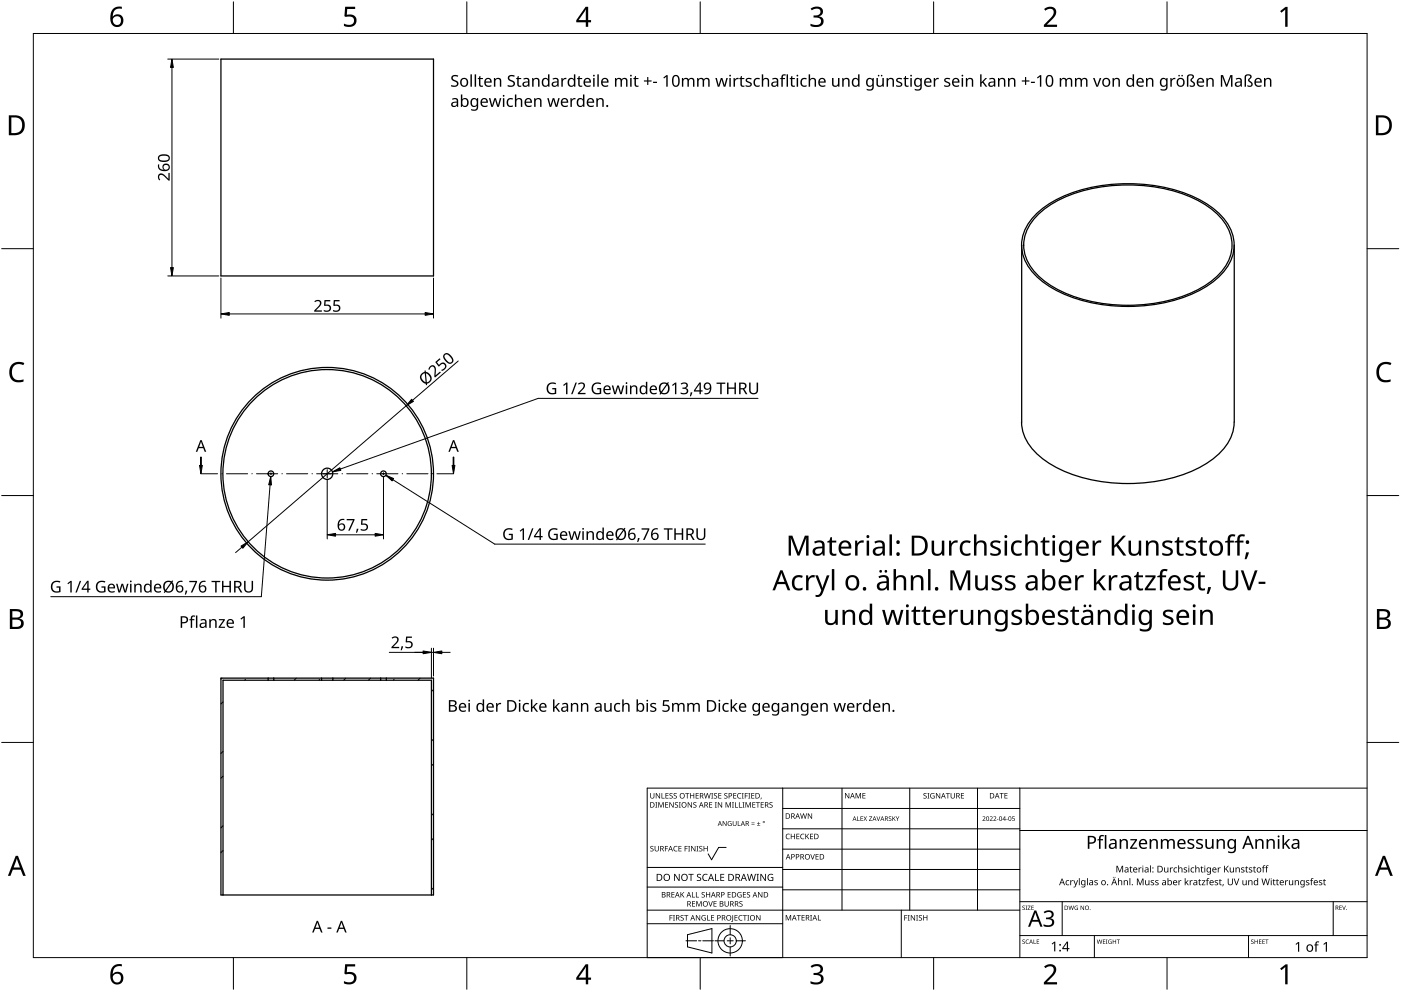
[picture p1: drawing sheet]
<svg xmlns="http://www.w3.org/2000/svg" width="420mm" height="297mm" viewBox="0 0 420 297" stroke-linecap="round" stroke-linejoin="round" font-family="sans-serif">
<g fill="none" stroke="#000" stroke-width=".38">
<path d="M66.3 17.7h63.7v65h-63.7zM306.4 73.4v53.1M311.2 63.8a39.3 39.3 0 0 1 24.4-8.7 45.5 45.5 0 0 1 26.9 6.4 15.2 15.2 0 0 1 7.6 12 14 14 0 0 1-6.1 10.8 42.7 42.7 0 0 1-25.8 7.5 42.6 42.6 0 0 1-25.7-7.5 13.7 13.7 0 0 1-6-12.3 14.1 14.1 0 0 1 4.7-8.2zM311.7 64a38.5 38.5 0 0 1 24-8.5 44.6 44.6 0 0 1 26.3 6.2 14.9 14.9 0 0 1 7.5 11.8 13.7 13.7 0 0 1-6 10.6 42.6 42.6 0 0 1-27.8 7.3 38.8 38.8 0 0 1-24-8.4 11.8 11.8 0 0 1-3.1-15.2l.9-1.4zM370.2 73.4v53.1M306.4 126.5a14.2 14.2 0 0 0 6.1 10.9 42.6 42.6 0 0 0 25.7 7.5 42.7 42.7 0 0 0 25.8-7.5 14.1 14.1 0 0 0 6.1-10.9M66.3 203.3h63.7v65h-63.7zM80.4 203.3v.6M82.1 203.3v.6M96.4 203.3v.6M99.8 203.3v.6M114.2 203.3v.6"/>
<path d="M115.9 203.3v.6M129.4 268.3v-64.4h-62.5v64.4"/>
<circle cx="81.2" cy="142" r=".85"/>
<circle cx="98.1" cy="142" r="31.2"/>
<circle cx="98.1" cy="142" r="1.69"/>
<circle cx="98.1" cy="142" r="31.9"/>
<circle cx="115" cy="142" r=".85"/>
</g>
<g fill="none" stroke="#000" stroke-width=".3">
<path d="M66.6 203.3l-.3 .3M66.9 210.4l-.6 .6M73.6 203.6l-.2 .3M88.9 203.3l-.7 .6M95.9 203.6l-.2 .3M103.7 203.3l-.6 .6M111.1 203.3l-.6 .6M118.2 203.6l-.3 .3M126 203.3l-.6 .6M130 206.7l-.6 .6M66.9 225.2l-.6 .7M66.9 232.7l-.6 .6"/>
<path d="M130 221.5l-.6 .7M130 229l-.6 .6M66.9 247.5l-.6 .6M66.9 254.9l-.6 .7M130 243.8l-.6 .6M130 251.2l-.6 .7M130 266.1l-.6 .6"/>
</g>
<path d="M10 10h400v277h-400z" fill="none" stroke="#000" stroke-width=".3"/>
<g fill="none" stroke="#000" stroke-width=".3">
<path d="M70 .5v9.5M140 .5v9.5M210 .5v9.5M280 .5v9.5M350 .5v9.5M.5 74.5h9.5M419.5 74.5h-9.5M.5 148.5h9.5M410 148.5h9.5M10 222.5h-9.5M410 222.5h9.5M70 287v9.5"/>
<path d="M140 287v9.5M210 287v9.5M280 287v9.5M350 287v9.5"/>
</g>
<g fill="#000">
<path d="M103.5 2h3v.7h-2.4l-.1 1.7a2.01 2.01 0 0 1 3 1.7 2.01 2.01 0 0 1-2.8 2l-1.1-.3v-.7a1.93 1.93 0 0 0 3-.6 1.37 1.37 0 0 0-.5-1.4 1.37 1.37 0 0 0-1.4-.1l-.5 .1-.4-.3zM243.1 2.6a2.32 2.32 0 0 1 3.7 .5 1.46 1.46 0 0 1-1.2 1.8 1.59 1.59 0 0 1 1.4 1.8 1.59 1.59 0 0 1-1.8 1.4l-2.1-.3v-.7a2.12 2.12 0 0 0 3.1-.5 1.21 1.21 0 0 0-1.6-1.3h-.6v-.7a1.53 1.53 0 0 0 2.1-1.1 1.49 1.49 0 0 0-2.6-.4zM313.1 2.7a2.03 2.03 0 0 1 2.1-.8 2.03 2.03 0 0 1 1.6 1.7 3.9 3.9 0 0 1-1.6 2.5l-1.2 1.3h3v.7h-3.9v-.6l1.5-1.6a2.56 2.56 0 0 0 1.3-2.9 1.62 1.62 0 0 0-2.4 .2zM383.9 3.3l1.6-1.2h.6v5.9h-.7l.1-5.2-1.2 1zM3.5 109.3a3.3 3.3 0 0 1 3.8-.5l-.3 .7a2.26 2.26 0 0 0-2.6 0 2.26 2.26 0 0 0-.8 2.6 2.12 2.12 0 0 0 3.1 1.7l.4-.1v.7a2.98 2.98 0 0 1-3.4-.4 2.98 2.98 0 0 1-.8-3.3zM413.5 109.3a3.3 3.3 0 0 1 3.8-.5l-.3 .7a2.26 2.26 0 0 0-2.7 0 2.26 2.26 0 0 0-.7 2.6 2.12 2.12 0 0 0 3.1 1.7l.4-.1v.7a2.98 2.98 0 0 1-3.4-.4 2.98 2.98 0 0 1-.8-3.3zM103.5 289h3v.7h-2.4l-.1 1.7a2.01 2.01 0 0 1 3 1.7 2.01 2.01 0 0 1-2.8 2l-1.1-.4v-.6a1.93 1.93 0 0 0 3-.7 1.37 1.37 0 0 0-.5-1.3 1.37 1.37 0 0 0-1.4-.1l-.5 .1-.4-.3zM243.1 289.6a2.32 2.32 0 0 1 3.7 .5 1.46 1.46 0 0 1-1.2 1.8 1.59 1.59 0 0 1 1.4 1.8 1.59 1.59 0 0 1-1.8 1.4l-2.1-.3v-.7a2.12 2.12 0 0 0 3.1-.5 1.21 1.21 0 0 0-1.6-1.4h-.6v-.6a1.53 1.53 0 0 0 2.1-1.1 1.49 1.49 0 0 0-2.6-.4zM313.1 289.7a2.03 2.03 0 0 1 2.1-.8 2.03 2.03 0 0 1 1.6 1.7 3.9 3.9 0 0 1-1.6 2.5l-1.2 1.3h3v.7h-3.9v-.7l1.5-1.5a2.56 2.56 0 0 0 1.3-2.9 1.62 1.62 0 0 0-2.4 .2zM383.9 290.3l1.6-1.2h.6v5.9h-.7l.1-5.2-1.2 1z"/>
<path d="M33.9 2.6a2.88 2.88 0 0 1 2.6-.6v.7a2.02 2.02 0 0 0-2.6 2.3 1.83 1.83 0 0 1 2.5-.3 1.83 1.83 0 0 1 .3 2.6 2.07 2.07 0 0 1-2.5 .6 2.07 2.07 0 0 1-1.1-2.4 4 4 0 0 1 .8-2.9zM33.8 6.2a1.3 1.3 0 0 0 2.6 0 1.3 1.3 0 0 0-2.6 0z"/>
<path d="M175.6 2h.8v4h.9v.7h-.9v1.3h-.7v-1.3h-2.9v-.6zM175.7 2.8l-2.2 3.2h2.2z"/>
<path d="M2.6 34.6h1.9a2.99 2.99 0 0 1 2.9 3 2.99 2.99 0 0 1-3.1 2.9h-1.7zM3.4 35.2v4.7h.8a2.35 2.35 0 0 0 2.4-2.1 2.35 2.35 0 0 0-1.9-2.6z"/>
<path d="M412.6 34.6h1.9a2.68 2.68 0 0 1 2.9 2.9 2.78 2.78 0 0 1-3.1 3h-1.7zM413.4 35.2v4.7h.8a2.35 2.35 0 0 0 2.4-2.1 2.35 2.35 0 0 0-2-2.6z"/>
<path d="M3 182.6h1.7a1.68 1.68 0 0 1 2.2 1.7 1.37 1.37 0 0 1-1.1 1.1 1.61 1.61 0 0 1 1.3 2 1.61 1.61 0 0 1-2 1.1h-2.1zM3.7 185.7v2.2h1.2a1.13 1.13 0 0 0 1.4-1.1 1.13 1.13 0 0 0-1.4-1.1zM3.7 183.2v1.9h1.1a1.02 1.02 0 0 0 1.3-1 1.02 1.02 0 0 0-1.4-.9z"/>
<path d="M412.9 182.6h1.7a1.68 1.68 0 0 1 2.3 1.7 1.37 1.37 0 0 1-1.1 1.1 1.61 1.61 0 0 1 1.3 2 1.61 1.61 0 0 1-2.1 1.1h-2.1zM413.7 185.7v2.2h1.2a1.13 1.13 0 0 0 1.4-1.1 1.13 1.13 0 0 0-1.5-1.1zM413.7 183.2v1.9h1.1a1.02 1.02 0 0 0 1.3-1 1.02 1.02 0 0 0-1.4-.9z"/>
<path d="M4.7 256.5h.7l2.3 6h-.8l-.7-1.8h-2.4l-.7 1.8h-.7zM5 257.3l-.9 2.7h1.9z"/>
<path d="M414.7 256.5h.7l2.3 6h-.8l-.7-1.8h-2.4l-.7 1.8h-.7zM415 257.3l-.9 2.7h1.9z"/>
<path d="M33.9 289.6a2.88 2.88 0 0 1 2.6-.6v.7a2.02 2.02 0 0 0-2.6 2.3 1.83 1.83 0 0 1 2.5-.3 1.83 1.83 0 0 1 .3 2.6 2.07 2.07 0 0 1-2.5 .6 2.07 2.07 0 0 1-1.1-2.4 4 4 0 0 1 .8-2.9zM33.8 293.2a1.3 1.3 0 0 0 2.6 0 1.3 1.3 0 0 0-2.6 0z"/>
<path d="M175.6 289h.8v4h.9v.7h-.9v1.3h-.7v-1.3h-2.9v-.6zM175.7 289.8l-2.2 3.2h2.2z"/>
</g>
<g fill="none" stroke="#000" stroke-width=".3">
<path d="M234.7 236.2v50.8h-40.6v-50.8h215.9M252.5 236.2v36.6M272.8 236.2v36.6M293.2 236.2v36.6M305.9 236.2v50.8M217.8 254h-2.3l-2.1 3.7-1-1.8M234.7 242.3h71.2M234.7 254.5h71.2M305.9 248.4h-71.2M345 259.4v2.1M410 248.9h-104.1M194.1 272.8h111.8"/>
<path d="M219 277.4v2.8M234.7 276.9h-40.6M234.7 265.9h-40.6M234.7 260h-40.6M270.3 272.8v14.2M305.9 260.6h-71.2M305.9 266.7h-71.2M305.9 270.3h104.1M318.6 270.3v10.1M323.7 263.2v2.1M326.1 263.2v2.1M338.9 263.2v2.1"/>
<path d="M399.8 270.3v10.1M205.7 282h3.2M206.2 280.2l7.3-1.9v7.3l-7.3-1.8zM209.5 282h.7M214 282h-3.2M214.4 282h2.8M218.1 282h1.8M219 281.1v1.8M219 283.8v2.8M223.6 282h-2.8M328.2 280.4v6.6M374.4 280.4v6.6"/>
<path d="M410 280.4h-104.1"/>
<circle cx="219" cy="282" r="3.7"/>
<circle cx="219" cy="282" r="1.83"/>
</g>
<g fill="#000">
<path d="M236.5 160.6h1.1l1.9 4.9 1.9-4.9h1.1v5.9h-.8l.1-5.2-2 5.2h-.6l-2-5.2v5.2h-.7zM238 173l.9-.5 1-.1 .9 .2-.3 .6a1.66 1.66 0 0 0-2.3 1.1 1.66 1.66 0 0 0 1.6 2.1l.9-.3v.7a2.25 2.25 0 0 1-2.7-.4 2.25 2.25 0 0 1-.4-2.7zM241.7 172.4h.6l.2 .9a1.61 1.61 0 0 1 1.9-.9l-.1 .7h-.7a1.39 1.39 0 0 0-1.1 1.4v2.4h-.8zM244.5 172.4h.8l1.4 3.8 1.3-3.8h.8l-2 5.2a1.71 1.71 0 0 1-2.2 1.3v-.6a1.11 1.11 0 0 0 1.5-.7l.2-.6zM249.1 161h.4v1h1.3v.6h-1.3v2.6a.69 .69 0 0 0 .7 .8l.6-.1v.6a1.37 1.37 0 0 1-2-1.3v-2.6h-.7v-.3l.7-.3zM249.5 170.6h.7v6.3h-.7zM256.4 162h.7l.1 .9a1.58 1.58 0 0 1 1.3-.9h.6l-.1 .7-.7-.1a1.39 1.39 0 0 0-1.1 1.5v2.4h-.8zM259.9 162h.7v4.5h-.7zM266.8 160.2h.7v6.3h-.7zM268 170.6h.7v2.5a1.72 1.72 0 0 1 1.9-.6 1.72 1.72 0 0 1 1.2 1.5v2.9h-.8v-2.8a1.21 1.21 0 0 0-1.4-1.1 1.21 1.21 0 0 0-.9 1.6v2.3h-.7zM273.2 172.4h.5l.2 .7a1.71 1.71 0 0 1 1.8-.7 1.71 1.71 0 0 1 1.2 1.6v2.9h-.7v-2.8a1.2 1.2 0 0 0-1.5-1.1 1.2 1.2 0 0 0-.8 1.6v2.3h-.7zM278.3 170.6h.8v6.3h-.8z"/>
<path d="M279.4 162h.7v2.9a1.2 1.2 0 0 0 1.5 1.1 1.2 1.2 0 0 0 .9-1.6v-2.4h.7v4.5h-.6l-.1-.6a1.76 1.76 0 0 1-3.1-.5zM284.6 162h.6l.1 .9a1.61 1.61 0 0 1 1.9-.9l-.1 .7-.6-.1a1.39 1.39 0 0 0-1.1 1.5v2.4h-.8zM285 171h1.1l1.9 4.9 1.9-4.9h1.1v5.9h-.8l.1-5.2-2 5.2h-.7l-1.9-5.2v5.2h-.7zM288.4 162.6l.8-.5 1.1-.1 .8 .2-.2 .6a1.66 1.66 0 0 0-2.4 1.1 1.66 1.66 0 0 0 1.7 2.1l.8-.3v.7a2.25 2.25 0 0 1-2.7-.4 2.25 2.25 0 0 1-.3-2.7zM292.4 172.4h.8v2.9a1.2 1.2 0 0 0 1.5 1.1 1.2 1.2 0 0 0 .8-1.6v-2.4h.7v4.5h-.6l-.1-.6a1.76 1.76 0 0 1-3-.5zM292.1 160.2h.7v2.5a1.72 1.72 0 0 1 1.9-.6 1.72 1.72 0 0 1 1.2 1.5v2.9h-.7v-2.8a1.21 1.21 0 0 0-1.5-1.1 1.21 1.21 0 0 0-.9 1.6v2.3h-.7zM297.2 162.5a2.64 2.64 0 0 1 2.9-.2l-.3 .6-.9-.3a.76 .76 0 0 0-.8 0 .76 .76 0 0 0-.4 .7l.8 .5a2.01 2.01 0 0 1 1.7 1.5 2.05 2.05 0 0 1-3.2 1v-.6a1.77 1.77 0 0 0 2.5-.2 1.29 1.29 0 0 0-1.4-1.1 1.2 1.2 0 0 1-.9-1.9zM297.6 172.9a2.64 2.64 0 0 1 2.9-.2l-.2 .6-1-.3a.76 .76 0 0 0-.8 0 .76 .76 0 0 0-.4 .7l.8 .5a2.01 2.01 0 0 1 1.7 1.5 2.05 2.05 0 0 1-3.2 1v-.6a1.77 1.77 0 0 0 2.5-.2 1.29 1.29 0 0 0-1.4-1.1 1.2 1.2 0 0 1-.9-1.9zM301.3 162h.7v4.5h-.7zM301.6 172.9a2.64 2.64 0 0 1 2.9-.2l-.2 .6-1-.3a.76 .76 0 0 0-.8 0 .76 .76 0 0 0-.4 .7l.8 .5a2.01 2.01 0 0 1 1.7 1.5 2.05 2.05 0 0 1-3.2 1v-.6a1.77 1.77 0 0 0 2.5-.2 1.29 1.29 0 0 0-1.4-1.1 1.2 1.2 0 0 1-.9-1.9zM303.7 162.6l.9-.5 1-.1 .9 .2-.3 .6a1.66 1.66 0 0 0-2.3 1.1 1.66 1.66 0 0 0 1.6 2.1l.9-.3v.7a2.25 2.25 0 0 1-2.7-.4 2.25 2.25 0 0 1-.4-2.7zM307.5 160.2h.7l-.1 2.5a1.72 1.72 0 0 1 1.9-.6 1.72 1.72 0 0 1 1.2 1.5v2.9h-.7v-2.8a1.21 1.21 0 0 0-1.5-1.1 1.21 1.21 0 0 0-.8 1.6v2.3h-.7z"/>
<path d="M313 161h.4v1h1.3v.6h-1.3v2.6a.69 .69 0 0 0 .7 .8l.7-.1v.6a1.37 1.37 0 0 1-2.1-1.3v-2.6h-.6v-.3l.6-.3zM315.6 162h.8v4.5h-.8zM322.4 172.4h.6l.2 .9a1.58 1.58 0 0 1 1.3-.9h.6l-.1 .7h-.7a1.39 1.39 0 0 0-1.1 1.4v2.4h-.8zM328.1 170.6h.7v4l2-2.2h.8l-1.8 2 1.9 2.5h-.8l-1.6-2.1-.5 .5v1.6h-.7zM327.7 162h.6l.1 .9a1.58 1.58 0 0 1 1.4-.9h.5l-.1 .7-.7-.1a1.39 1.39 0 0 0-1.1 1.5v2.4h-.7zM332.5 172.4h.6l.2 .9a1.58 1.58 0 0 1 1.3-.9h.6l-.1 .7h-.7a1.39 1.39 0 0 0-1.1 1.4v2.4h-.8zM333.4 160.6h.8v2.9l2.6-2.9h.9l-2.4 2.6 2.5 3.3h-.9l-2.1-2.8-.6 .5v2.3h-.8zM338.4 162h.8v2.9a1.2 1.2 0 0 0 1.5 1.1 1.2 1.2 0 0 0 .8-1.6v-2.4h.7v4.5h-.6l-.1-.6a1.76 1.76 0 0 1-3-.5zM341 171.4h.5v1h1.3v.6h-1.3v2.6a.69 .69 0 0 0 .7 .8l.6-.1v.6a1.37 1.37 0 0 1-2.1-1.3v-2.6h-.6v-.3l.7-.3zM343.5 172.4h3v.6l-2.3 3.4h2.4v.5h-3.3v-.4l2.4-3.5h-2.2zM343.7 162h.6l.1 .7a1.71 1.71 0 0 1 1.8-.7 1.71 1.71 0 0 1 1.2 1.6v2.9h-.7v-2.8a1.2 1.2 0 0 0-1.5-1.1 1.2 1.2 0 0 0-.8 1.6v2.3h-.7zM348.2 170.9l.8-.3h.7l.5 .1-.2 .6a.95 .95 0 0 0-1.2 0 .95 .95 0 0 0-.2 1.1h1.1v.6h-1.1v3.9h-.8v-3.9h-.7v-.3l.7-.3z"/>
<path d="M348.8 162.5a2.64 2.64 0 0 1 2.9-.2l-.3 .6-.9-.3a.76 .76 0 0 0-.9 0 .76 .76 0 0 0-.3 .7l.8 .5a2.01 2.01 0 0 1 1.7 1.5 2.05 2.05 0 0 1-3.2 1v-.6a1.77 1.77 0 0 0 2.4-.2 1.29 1.29 0 0 0-1.4-1.1 1.2 1.2 0 0 1-.8-1.9zM353.2 161h.4v1h1.3v.6h-1.3v2.6a.83 .83 0 0 0 .5 .8 .83 .83 0 0 0 .9-.1v.6a1.37 1.37 0 0 1-2.1-1.3v-2.6h-.6v-.3l.6-.3zM355.2 172.9a2.64 2.64 0 0 1 2.9-.2l-.3 .6-.9-.3a.76 .76 0 0 0-.8 0 .76 .76 0 0 0-.4 .7l.8 .5a2.01 2.01 0 0 1 1.7 1.5 2.05 2.05 0 0 1-3.2 1v-.6a1.77 1.77 0 0 0 2.4-.2 1.29 1.29 0 0 0-1.3-1.1 1.2 1.2 0 0 1-.9-1.9zM355.8 162.5a2.64 2.64 0 0 1 2.9-.2l-.3 .6-.9-.3a.76 .76 0 0 0-.8 0 .76 .76 0 0 0-.4 .7l.8 .5a1.66 1.66 0 0 1 1.6 2.1 2.51 2.51 0 0 1-3.1 .4v-.6a1.77 1.77 0 0 0 2.5-.2 1.29 1.29 0 0 0-1.4-1.1 1.2 1.2 0 0 1-.9-1.9zM359.6 171.4h.5v1h1.2v.6h-1.2v2.6a.83 .83 0 0 0 .4 .8 .83 .83 0 0 0 .9-.1v.6a1.37 1.37 0 0 1-2.1-1.3v-2.6h-.6v-.3l.6-.3zM360.2 161h.5v1h1.3v.6h-1.3v2.6a.69 .69 0 0 0 .7 .8l.6-.1v.6a1.37 1.37 0 0 1-2.1-1.3v-2.6h-.6v-.3l.6-.3zM362.3 176l.9 .1-.7 1.9h-.6zM368.5 160.5l.8-.3h.8l.4 .1-.2 .6a.95 .95 0 0 0-1.2 0 .95 .95 0 0 0-.2 1.1h1.1v.6h-1.1v3.9h-.7v-3.9h-.8v-.3l.8-.3zM366.7 171h.8v3.8a1.55 1.55 0 0 0 1.5 1.6 1.55 1.55 0 0 0 1.6-1.6v-3.8h.7v3.8a2.31 2.31 0 0 1-2.3 2.2 2.31 2.31 0 0 1-2.3-2.2zM372.1 171h.8l1.7 5.1 1.7-5.1h.8l-2.1 5.9h-.8zM371.4 160.5l.8-.3h.7l.5 .1-.2 .6a.95 .95 0 0 0-1.2 0 .95 .95 0 0 0-.2 1.1h1.1v.6h-1.1v3.9h-.8v-3.9h-.7v-.3l.7-.3zM373.7 165.6l.8 .1-.7 1.9h-.5z"/>
<path d="M377.5 174.4h2v.6h-2zM247.4 182.8h.8v2.9a1.2 1.2 0 0 0 1.5 1.1 1.2 1.2 0 0 0 .8-1.7v-2.3h.7v4.5h-.6l-.1-.6a1.76 1.76 0 0 1-3-.6zM252.7 182.8h.6l.1 .6a1.71 1.71 0 0 1 1.8-.6 1.71 1.71 0 0 1 1.3 1.6v2.9h-.8v-2.9a1.2 1.2 0 0 0-1.4-1 1.2 1.2 0 0 0-.9 1.6v2.3h-.7zM264.6 182.8h.7l.9 3.7 1.2-3.7h.8l1 3.7 1-3.7h.7l-1.2 4.5h-.9l-1-3.7-1.2 3.7h-.8zM271.7 182.8h.8v4.5h-.8zM274.3 181.8h.4v1h1.3v.6h-1.3v2.6a.69 .69 0 0 0 .7 .8l.6-.1v.5a1.37 1.37 0 0 1-2-1.2v-2.6h-.7v-.4l.7-.3zM277.3 181.8h.4v1h1.3v.6h-1.3v2.6a.83 .83 0 0 0 .5 .7 .83 .83 0 0 0 .9 0v.5a1.37 1.37 0 0 1-2.1-1.2v-2.6h-.7v-.4l.7-.3zM284.7 182.8h.6l.1 .8a1.61 1.61 0 0 1 1.9-.8l-.1 .7-.7-.1a1.39 1.39 0 0 0-1.1 1.5v2.4h-.7zM288.1 182.8h.7v2.9a1.2 1.2 0 0 0 1.5 1.1 1.2 1.2 0 0 0 .8-1.7v-2.3h.8v4.5h-.6l-.1-.6a1.76 1.76 0 0 1-3.1-.6zM293.3 182.8h.6l.1 .6a1.71 1.71 0 0 1 1.9-.6 1.71 1.71 0 0 1 1.2 1.6v2.9h-.7v-2.9a1.2 1.2 0 0 0-1.5-1 1.2 1.2 0 0 0-.9 1.6v2.3h-.7zM303.6 183.2a2.64 2.64 0 0 1 2.9-.2l-.3 .6-.9-.3a.76 .76 0 0 0-.9 0 .76 .76 0 0 0-.3 .8l.8 .5a2.01 2.01 0 0 1 1.6 1.5 2.05 2.05 0 0 1-3.2 1v-.7a1.77 1.77 0 0 0 2.5-.1 1.29 1.29 0 0 0-1.4-1.2 1.2 1.2 0 0 1-.8-1.9zM317.5 183.2a2.64 2.64 0 0 1 2.8-.2l-.2 .6-1-.3a.76 .76 0 0 0-.8 0 .76 .76 0 0 0-.3 .8l.7 .5a2.01 2.01 0 0 1 1.7 1.5 2.05 2.05 0 0 1-3.2 1v-.7a1.77 1.77 0 0 0 2.5-.1 1.29 1.29 0 0 0-1.4-1.2 1.2 1.2 0 0 1-.8-1.9z"/>
<path d="M321.9 181.8h.4v1h1.3v.6h-1.3v2.6a.69 .69 0 0 0 .7 .8l.6-.1v.5a1.37 1.37 0 0 1-2-1.2v-2.6h-.7v-.4l.7-.3zM329.2 182.8h.6l.1 .6a1.71 1.71 0 0 1 1.9-.6 1.71 1.71 0 0 1 1.2 1.6v2.9h-.7v-2.9a1.2 1.2 0 0 0-1.5-1 1.2 1.2 0 0 0-.8 1.6v2.3h-.8zM339.6 182.8h.7v4.5h-.7zM349 183.2a2.64 2.64 0 0 1 2.9-.2l-.3 .6-.9-.3a.76 .76 0 0 0-.9 0 .76 .76 0 0 0-.3 .8l.8 .5a2.01 2.01 0 0 1 1.7 1.5 2.05 2.05 0 0 1-3.2 1v-.7a1.77 1.77 0 0 0 2.4-.1 1.29 1.29 0 0 0-1.4-1.2 1.2 1.2 0 0 1-.8-1.9zM357.8 182.8h.7v4.5h-.7zM359.9 182.8h.6l.1 .6a1.71 1.71 0 0 1 1.9-.6 1.71 1.71 0 0 1 1.2 1.6v2.9h-.7v-2.9a1.2 1.2 0 0 0-1.5-1 1.2 1.2 0 0 0-.8 1.6v2.3h-.8zM195 237.7h.2v1.1a.42 .42 0 0 0 .4 .4 .42 .42 0 0 0 .4-.4v-1.1h.2v1.1a.62 .62 0 0 1-.6 .6 .62 .62 0 0 1-.6-.6zM196.7 237.7h.2l.9 1.4v-1.4h.2v1.6h-.3l-.8-1.3v1.3h-.2zM198.4 237.7h.2v1.5h.7v.1h-.9zM199.6 237.7h.9v.2h-.7v.5h.6v.2h-.6v.6h.7v.1h-.9zM200.8 237.9l.6-.2 .3 .1v.2a.38 .38 0 0 0-.5-.2 .38 .38 0 0 0-.2 .5 .38 .38 0 0 0 .5 .2l.3 .3-.2 .4-.7 .1h-.2l.1-.2a.41 .41 0 0 0 .6 .1 .41 .41 0 0 0 .1-.5 .41 .41 0 0 0-.5-.2zM202.1 237.9l.5-.2 .4 .1-.1 .2a.38 .38 0 0 0-.5-.2 .38 .38 0 0 0-.2 .5 .38 .38 0 0 0 .5 .2l.3 .3-.1 .4-.7 .1h-.2l.1-.2a.41 .41 0 0 0 .5 .1 .41 .41 0 0 0 .2-.5 .41 .41 0 0 0-.6-.2z"/>
<path d="M205.5 237.7h1.2v.2h-.5v1.4h-.2v-1.4h-.5zM207 237.7h.2v.7h.8v-.7h.2v1.6h-.2v-.7h-.8v.7h-.2zM208.6 237.7h.9v.2h-.7v.5h.7v.2h-.7v.6h.7v.1h-.9zM211.1 237.7h.2l.4 1.4 .3-1.4h.2l.4 1.4 .4-1.4h.2l-.5 1.6h-.2l-.4-1.3-.3 1.3h-.3zM213.3 237.7h.6l-.2 .2v1.3l.2 .1h-.6l.2-.1v-1.3zM214.2 237.9l.5-.2 .4 .1-.1 .2a.38 .38 0 0 0-.5-.2 .38 .38 0 0 0-.2 .5 .38 .38 0 0 0 .5 .2l.3 .3-.1 .4-.7 .1h-.2l.1-.2a.41 .41 0 0 0 .5 .1 .41 .41 0 0 0 .2-.5 .41 .41 0 0 0-.6-.2zM215.4 237.7h.9v.2h-.7v.5h.7v.2h-.7v.6h.7v.1h-.9zM217.3 237.9l.5-.2 .4 .1-.1 .2a.38 .38 0 0 0-.5-.2 .38 .38 0 0 0-.2 .5 .38 .38 0 0 0 .5 .2l.3 .3-.2 .4-.6 .1h-.2l.1-.2a.41 .41 0 0 0 .5 .1 .41 .41 0 0 0 .2-.5 .41 .41 0 0 0-.6-.2zM219.9 237.7h.9v.2h-.7v.5h.7v.2h-.7v.6h.7v.1h-.9zM221.3 237.9l.6-.2 .4 .1-.1 .2a.66 .66 0 0 0-.9 .6 .66 .66 0 0 0 .9 .5 .77 .77 0 0 1-1.1-.1 .77 .77 0 0 1 .2-1.1zM222.5 237.7h.5l-.1 .2v1.3l.1 .1h-.5l.2-.1v-1.3zM223.4 237.7h.9v.2h-.7v.6h.6v.2h-.6v.6h-.2z"/>
<path d="M224.4 237.7h.6l-.2 .2v1.3l.2 .1h-.6l.2-.1v-1.3zM225.3 237.7h.9v.2h-.7v.5h.7v.2h-.7v.6h.7v.1h-.9zM228.2 239.1h.2l-.3 .5zM253.4 237.7h.3l.8 1.3v-1.3h.2v1.6h-.2l-.9-1.3v1.3h-.2zM256.6 237.7h.3l.5 1.3 .5-1.3h.3v1.6h-.2v-1.4l-.7 1.4-.5-1.4v1.4h-.2zM258.6 237.7h1v.2h-.7v.5h.6v.2h-.6v.5h.7v.2h-1zM277 237.9l.6-.2 .3 .1-.1 .2a.38 .38 0 0 0-.5-.2 .38 .38 0 0 0-.1 .5 .38 .38 0 0 0 .5 .2l.2 .3-.1 .4-.7 .1h-.2l.1-.2a.41 .41 0 0 0 .6 .1 .41 .41 0 0 0 .1-.5 .41 .41 0 0 0-.5-.2zM278.1 237.7h.6l-.2 .2v1.3l.2 .1h-.6l.2-.1v-1.3zM279.2 237.9l.7-.2 .4 .1-.1 .2a.67 .67 0 0 0-1 .5 .67 .67 0 0 0 .9 .6v-.4h-.4v-.2h.6v.8a.88 .88 0 0 1-1.2-.2 .88 .88 0 0 1 .1-1.2zM280.7 237.7h.2l.9 1.4v-1.4h.2v1.6h-.3l-.8-1.3v1.3h-.2zM283.7 237.7h1.2v.2h-.5v1.4h-.2v-1.4h-.5zM285.1 237.7h.2v1.1a.42 .42 0 0 0 .4 .4 .42 .42 0 0 0 .4-.4v-1.1h.2v1.1a.62 .62 0 0 1-.6 .6 .62 .62 0 0 1-.6-.6z"/>
<path d="M288.2 237.7h.9v.2h-.7v.5h.7v.2h-.7v.6h.7v.1h-.9zM299.8 237.7h1.2v.2h-.5v1.4h-.2v-1.4h-.5zM301.2 237.7h.9v.2h-.7v.5h.7v.2h-.7v.5h.7v.2h-.9zM195.1 253.7l.6-.2 .3 .1-.1 .2a.38 .38 0 0 0-.5-.1 .38 .38 0 0 0-.1 .5 .38 .38 0 0 0 .4 .2l.3 .2-.1 .5-.7 .1-.2-.1 .1-.1a.41 .41 0 0 0 .6 .1 .41 .41 0 0 0 .1-.6 .41 .41 0 0 0-.6-.2zM196.5 240.4h.6l-.2 .2v1.3l.2 .2h-.6l.2-.2v-1.3zM196.3 253.6h.2v1a.42 .42 0 0 0 .5 .4 .42 .42 0 0 0 .4-.4v-1h.2v1a.62 .62 0 0 1-.6 .6 .62 .62 0 0 1-.7-.6zM197.4 240.4h.3l.5 1.4 .5-1.4h.3v1.7h-.2l.1-1.5-.8 1.5-.5-1.5v1.5h-.2zM199.4 253.6h.9v.1h-.7v.6h.7v.2h-.7v.7h-.2zM199.5 240.4h.9v.2h-.7v.5h.6v.2h-.6v.6h.7v.2h-.9zM200.7 240.4h.3l.8 1.4v-1.4h.2v1.7h-.2l-.9-1.4v1.4h-.2zM202.2 253.8l.4-.3 .6 .1-.1 .2-.4-.1a.66 .66 0 0 0-.5 .9 .66 .66 0 0 0 .9 .4 .77 .77 0 0 1-1.1-.1 .77 .77 0 0 1 .2-1.1zM202.5 240.6l.5-.2 .3 .1v.2a.38 .38 0 0 0-.5-.2 .38 .38 0 0 0-.2 .5 .38 .38 0 0 0 .5 .2 .51 .51 0 0 1 .1 .9 .51 .51 0 0 1-.8-.3l.1 .1a.41 .41 0 0 0 .5 0 .41 .41 0 0 0 .1-.5 .41 .41 0 0 0-.5-.2z"/>
<path d="M203.6 240.4h.6l-.2 .2v1.3l.2 .2h-.6l.2-.2v-1.3zM203.5 253.6h.9v.1h-.7v.6h.6v.1h-.6v.6h.7v.2h-.9zM205.3 253.6h.9v.1h-.7v.6h.7v.2h-.7v.7h-.2zM206.4 253.6h.6l-.2 .1v1.3l.2 .2h-.6l.2-.2v-1.3zM206.2 240.4h.3l.8 1.4v-1.4h.2v1.7h-.2l-.9-1.4v1.4h-.2zM207.3 253.6h.2l.9 1.3v-1.3h.2v1.6h-.3l-.9-1.4 .1 1.4h-.2zM208 240.6l.5-.2 .4 .1-.1 .2a.38 .38 0 0 0-.5-.2 .38 .38 0 0 0-.2 .5 .38 .38 0 0 0 .5 .2 .51 .51 0 0 1 .1 .9 .51 .51 0 0 1-.8-.3l.1 .1a.41 .41 0 0 0 .5 0 .41 .41 0 0 0 .1-.5 .41 .41 0 0 0-.5-.2zM208.9 253.6h.6l-.2 .1v1.3l.2 .2h-.6l.2-.2v-1.3zM209.8 253.7l.5-.2 .3 .1v.2a.38 .38 0 0 0-.5-.1 .38 .38 0 0 0-.2 .5 .38 .38 0 0 0 .5 .2l.3 .2-.2 .5-.7 .1-.1-.1 .1-.1a.41 .41 0 0 0 .5 .1 .41 .41 0 0 0 .1-.6 .41 .41 0 0 0-.5-.2zM211 253.6h.2v.7h.8v-.7h.2v1.6h-.2v-.8h-.8v.8h-.2zM212.7 240.4h.9v.2h-.7v.5h.6v.2h-.6v.6h.7v.2h-.9zM214.4 240.4h.6l-.2 .2v1.3l.2 .2h-.6l.2-.2v-1.3z"/>
<path d="M215.3 240.4h.2l.9 1.4v-1.4h.2v1.7h-.3l-.8-1.4v1.4h-.2zM216.7 246.1h.2l.8 1.2v-1.2h.2v1.5h-.2l-.8-1.2v1.2h-.2zM217.6 240.4h.3l.5 1.4 .5-1.4h.3v1.7h-.2v-1.5l-.7 1.5-.5-1.5v1.5h-.2zM218.4 246.3l1-.1-.2 .1a.6 .6 0 0 0-.8 .5 .6 .6 0 0 0 .8 .6v-.4l-.3-.2h.5v.7a.8 .8 0 0 1-1-.2 .8 .8 0 0 1 0-1zM219.5 240.4h.6l-.2 .2v1.3l.2 .2h-.6l.2-.2v-1.3zM220.4 240.4h.2v1.5h.7v.2h-.9zM219.8 246.1h.1v.9a.38 .38 0 0 0 .4 .4 .38 .38 0 0 0 .4-.4v-.9h.2v.9a.56 .56 0 0 1-.6 .6 .56 .56 0 0 1-.5-.6zM221.3 246.1h.1v1.3h.7v.2h-.8zM221.6 240.4h.2v1.5h.7v.2h-.9zM222.7 240.4h.6l-.2 .2v1.3l.2 .2h-.6l.2-.2v-1.3zM223.6 240.4h.3l.5 1.4 .5-1.4h.3v1.7h-.2v-1.5l-.7 1.5-.6-1.5 .1 1.5h-.2zM225.4 247l.9 .1z"/>
<path d="M225.4 246.6l.9 .1zM225.6 240.4h.9v.2h-.7v.5h.7v.2h-.7v.6h.7v.2h-.9zM227 247.4l1 .2zM226.7 240.4h1.2v.2h-.5v1.5h-.2v-1.5h-.5zM227.4 246.3l.2 .5h.4l-.4 .1v.4l-.2-.4h-.4l.4-.1zM228.1 240.4h1v.2h-.7v.5h.6v.2h-.6v.6h.7v.2h-1zM230.8 240.6l.6-.2 .3 .1-.1 .2a.38 .38 0 0 0-.5-.2 .38 .38 0 0 0-.1 .5 .38 .38 0 0 0 .5 .2 .51 .51 0 0 1 0 .9 .51 .51 0 0 1-.8-.3l.1 .1a.41 .41 0 0 0 .6 0 .41 .41 0 0 0 .1-.5 .41 .41 0 0 0-.5-.2zM235.8 250.1l.5-.2 .6 .1-.1 .2-.4-.1a.66 .66 0 0 0-.5 .8 .66 .66 0 0 0 .9 .4 .77 .77 0 0 1-1.1-.1 .77 .77 0 0 1 .1-1.1zM237.2 249.9h.2v.7h.8v-.7h.2v1.6h-.2v-.7h-.8v.7h-.2zM238.8 249.9h.9v.2h-.7v.5h.7v.2h-.7v.5h.7v.2h-.9zM240.2 250.1l.6-.2 .4 .1v.2a.66 .66 0 0 0-1 .5 .66 .66 0 0 0 1 .6 .77 .77 0 0 1-1.1-.1 .77 .77 0 0 1 .1-1.1zM240 243.8h.2l.3 1.4 .4-1.4h.2l.4 1.4 .3-1.4h.2l-.4 1.6h-.2l-.4-1.4-.4 1.4h-.2z"/>
<path d="M241.5 249.9h.2v.8l.7-.8h.3l-.7 .7 .7 .9h-.2l-.6-.7-.2 .7h-.2zM243 256h.2l.5 1.4 .5-1.4h.2l-.6 1.6h-.2zM242.3 243.8h.2l.9 1.3v-1.3h.1v1.6h-.2l-.9-1.3 .1 1.3h-.2zM242.9 249.9h.9v.2h-.7v.5h.7v.2h-.7v.5h.7v.2h-.9zM244.6 256h.9v.2h-.7v.5h.7v.2h-.7v.5h.7v.2h-.9zM257.1 244.7h.1v1.2l.6 .2h-.7zM258.1 244.7h.7l-.6 .1v.5h.6l-.6 .1v.5l.6 .2h-.7zM259 244.7l.5 .5 .5-.5-.4 .6 .4 .8-.5-.6-.6 .6 .5-.8zM260.6 244.7h.9l-.7 1.2 .8 .2h-1l.7-1.3zM262.9 244.7h.1l.4 1.2 .4-1.2h.2l-.5 1.4h-.2zM266.6 244.8l.4-.1 .3 .2a.33 .33 0 0 0-.5-.1 .33 .33 0 0 0-.1 .5 .33 .33 0 0 0 .5 .1 .43 .43 0 0 1 0 .7 .43 .43 0 0 1-.7-.3 .33 .33 0 0 0 .5 .2 .33 .33 0 0 0 0-.5l-.4-.3zM267.6 244.7h.2v.7l.8-.7-.5 .6 .5 .8-.7-.7-.1 .7h-.2z"/>
<path d="M268.6 244.7l.6 .7 .5-.7-.4 .8v.6h-.2v-.6zM294.7 244.8a.49 .49 0 0 1 .8 .1 .49 .49 0 0 1-.4 .7l-.2 .3 .6 .2h-.9l.4-.5a.37 .37 0 0 0 .4-.6 .37 .37 0 0 0-.7-.1zM296.8 244.8a.49 .49 0 0 1 .8 .1 .49 .49 0 0 1-.3 .7l-.3 .3 .7 .2h-.9l.4-.5a.37 .37 0 0 0 .3-.6 .37 .37 0 0 0-.6-.1zM297.9 244.8a.49 .49 0 0 1 .8 .1 .49 .49 0 0 1-.3 .7l-.3 .3 .7 .2h-.9l.4-.5a.37 .37 0 0 0 .3-.6 .37 .37 0 0 0-.6-.1zM299 245.5l.4 .1zM301.8 245.5l.4 .1zM303.6 244.7h.7l-.6 .1v.4a.45 .45 0 0 1 .6 .2 .45 .45 0 0 1-.2 .6 .45 .45 0 0 1-.6-.2 .39 .39 0 0 0 .6 .1 .39 .39 0 0 0 0-.6 .39 .39 0 0 0-.5 0zM329.8 250.5l1-.2 .3 .1-.1 .3a.62 .62 0 0 0-.8 .1 .62 .62 0 0 0-.1 .7h.7v.4h-.7v2.5h-.5v-2.5h-.5v-.2l.5-.2zM331.3 250.3h.5v4.1h-.5zM335.8 251.5h.4v.4a1.11 1.11 0 0 1 1.3-.4 1.11 1.11 0 0 1 .7 1v1.9h-.4v-1.8a.78 .78 0 0 0-1-.7 .78 .78 0 0 0-.5 1v1.5h-.5zM339 251.5h2v.4l-1.6 2.2h1.6v.3h-2.1v-.3l1.6-2.2h-1.5zM341.5 260h.2v.3l.6-.3v.2l-.5 .2-.1 1.1h-.2z"/>
<path d="M344.8 251.5h.4v.4a1.11 1.11 0 0 1 1.3-.4 1.11 1.11 0 0 1 .7 1v1.9h-.4v-1.8a.78 .78 0 0 0-1-.7 .78 .78 0 0 0-.5 1v1.5h-.5zM350.9 260h.2v.3l.6-.3v.2l-.5 .2-.1 1.1h-.2zM348.1 251.5h.4l.1 .4a1.1 1.1 0 0 1 1.8 0 1.04 1.04 0 0 1 1.2-.4 1.04 1.04 0 0 1 .7 1v1.9h-.4v-1.9a.71 .71 0 0 0-.9-.6 .71 .71 0 0 0-.5 .9v1.6h-.5v-1.9a.73 .73 0 0 0-.9-.6 .73 .73 0 0 0-.5 1v1.5h-.5zM356.3 251.8l.7-.3 1.1 .1-.1 .4-.6-.1a.47 .47 0 0 0-.8 .2 .47 .47 0 0 0 .5 .6l.9 .4 .2 .5a1.33 1.33 0 0 1-2.1 .7v-.4l.7 .2a.56 .56 0 0 0 .9-.4 .56 .56 0 0 0-.7-.6l-.2-.1a.78 .78 0 0 1-.5-1.2zM358.9 251.8l.7-.3 1.1 .1-.1 .4-.6-.1a.47 .47 0 0 0-.8 .2 .47 .47 0 0 0 .5 .6 .97 .97 0 0 1 1.1 1.1 .97 .97 0 0 1-1.4 .7l-.7-.2v-.4l.7 .2a.56 .56 0 0 0 .9-.4 .56 .56 0 0 0-.7-.6l-.2-.1a.78 .78 0 0 1-.5-1.2zM361.5 251.5h.5v1.9a.78 .78 0 0 0 .9 .7 .78 .78 0 0 0 .6-1.1v-1.5h.5v2.9h-.4l-.1-.4a1.12 1.12 0 0 1-1.2 .4 1.12 1.12 0 0 1-.8-1zM365.2 260h.2l.1 .3 .6-.3v.2l-.6 .2v1.1h-.3zM364.9 251.5h.4v.4a1.11 1.11 0 0 1 1.3-.4 1.11 1.11 0 0 1 .7 1v1.9h-.4v-1.8a.78 .78 0 0 0-1-.7 .78 .78 0 0 0-.5 1v1.5h-.5zM376.5 251.5h.4v.4a1.11 1.11 0 0 1 1.3-.4 1.11 1.11 0 0 1 .7 1v1.9h-.4v-1.8a.78 .78 0 0 0-1-.7 .78 .78 0 0 0-.5 1v1.5h-.5zM379.8 251.5h.4l.1 .4a1.11 1.11 0 0 1 1.2-.4 1.11 1.11 0 0 1 .8 1v1.9h-.5v-1.8a.78 .78 0 0 0-.9-.7 .78 .78 0 0 0-.6 1v1.5h-.5zM383.2 251.5h.5v2.9h-.5zM384.6 250.3h.5v2.6l1.3-1.4h.5l-1.2 1.3 1.3 1.6h-.6l-1-1.3-.3 .3v1h-.5z"/>
<path d="M200.8 274.3h.9v.2h-.7v.5h.7v.2h-.7v.7h-.2zM201.4 267.4h.9v.2h-.7v.5h.6v.1h-.6v.6h.7v.2h-.9zM201.8 274.3h.6l-.2 .2v1.3l.2 .1h-.6l.2-.1v-1.3zM202.2 261.9h.3l1.1 1.8v-1.8h.2v2.1h-.3l-1.1-1.7v1.7h-.2zM204.1 274.4l.6-.1 .3 .1v.1a.38 .38 0 0 0-.5-.1 .38 .38 0 0 0-.2 .5 .38 .38 0 0 0 .5 .2l.3 .3-.2 .4-.7 .1h-.2l.2-.2a.41 .41 0 0 0 .5 .1 .41 .41 0 0 0 .1-.6 .41 .41 0 0 0-.5-.1zM204.1 267.4h.2v.8l.7-.8h.2l-.6 .7 .7 .9h-.3l-.6-.8-.1 .8h-.2zM205.2 274.3h1.2v.2h-.5v1.4h-.2v-1.4h-.5zM206.4 261.9h1.6v.3h-.6v1.8h-.3v-1.8h-.7zM207.5 267.4h.2v1.4h.7v.2h-.9zM207.5 270.1h.9v.2h-.7v.5h.7v.2h-.7v.6h.7v.1h-.9zM208.7 267.4h.2v1.4h.7v.2h-.9zM208.8 270.1h.3l.5 1.3 .5-1.3h.3v1.6h-.2v-1.4l-.7 1.4-.5-1.4v1.4h-.2z"/>
<path d="M208.7 274.3h.2l.9 1.3v-1.3h.2v1.6h-.3l-.8-1.3v1.3h-.2zM209.1 262.1l.4-.2 .8 .1-.3 .2a.44 .44 0 0 0-.7 .2 .44 .44 0 0 0 .5 .5l.5 .5-.3 .6a.71 .71 0 0 1-1-.3l.3 .1a.47 .47 0 0 0 .7-.3 .47 .47 0 0 0-.6-.5l-.4-.3zM210.6 274.5l.7-.2 .4 .1-.1 .1a.67 .67 0 0 0-1 .5 .67 .67 0 0 0 .9 .7v-.5h-.4v-.1h.6v.8a.88 .88 0 0 1-1.2-.2 .88 .88 0 0 1 .1-1.2zM210.5 267.5l.5-.1 .4 .1-.1 .1a.38 .38 0 0 0-.5-.1 .38 .38 0 0 0-.2 .5 .38 .38 0 0 0 .5 .2l.3 .3-.1 .4-.7 .1-.2-.1 .1-.1a.41 .41 0 0 0 .5 .1 .41 .41 0 0 0 .2-.6 .41 .41 0 0 0-.6-.1zM210.9 262.2l.7-.3 .6 .1-.1 .3a.85 .85 0 0 0-1.2 .7 .85 .85 0 0 0 1.2 .8v.2a1.1 1.1 0 0 1-1.4-.4 1.1 1.1 0 0 1 .2-1.4zM212.1 274.3h.2v1.4h.7v.2h-.9zM212.4 270.1h.2l.5 1.4 .5-1.4h.2l-.6 1.6h-.2zM211.7 267.4h.2v.7h.9v-.7h.2v1.6h-.2v-.8h-.9v.8h-.2zM213.3 274.3h.9v.2h-.7v.5h.6v.2h-.6v.5h.7v.2h-.9zM214.5 261.9h.2v1.9h1v.2h-1.2zM214 270.1h.9v.2h-.7v.5h.7v.2h-.7v.6h.7v.1h-.9zM216 261.9h1.2v.3h-.9v.6h.8v.3h-.8v.7h.9v.2h-1.2z"/>
<path d="M217.3 270.1h.2v1.1a.42 .42 0 0 0 .4 .4 .42 .42 0 0 0 .4-.4v-1.1h.3v1.1a.62 .62 0 0 1-.7 .6 .62 .62 0 0 1-.6-.6zM218.2 267.4h.9v.2h-.7v.5h.7v.1h-.7v.6h.7v.2h-.9zM219.6 274.3h.3l-.1 1.7-.5 .3v-.2l.3-.1zM220.3 274.3h.9v.2h-.7v.5h.6v.2h-.6v.5h.7v.2h-.9zM221.3 267.6l.7-.2 .4 .1-.1 .1a.67 .67 0 0 0-1 .5 .67 .67 0 0 0 .9 .7v-.5h-.3v-.2h.5v.8a.88 .88 0 0 1-1.2-.1 .88 .88 0 0 1 .1-1.2zM221.7 274.5l.4-.2 .6 .1-.1 .1h-.4a.66 .66 0 0 0-.5 .8 .66 .66 0 0 0 .9 .4 .77 .77 0 0 1-1.1-.1 .77 .77 0 0 1 .2-1.1zM221.8 270.3l.6-.2 .3 .1-.1 .2a.38 .38 0 0 0-.5-.2 .38 .38 0 0 0-.2 .5 .38 .38 0 0 0 .5 .2 .51 .51 0 0 1 .1 .8 .51 .51 0 0 1-.8-.2h.1a.41 .41 0 0 0 .5 .1 .41 .41 0 0 0 .2-.5 .41 .41 0 0 0-.6-.2zM222.8 274.3h1.2v.2h-.5v1.4h-.2v-1.4h-.5zM222.8 267.4h.9v.2h-.7v.5h.7v.1h-.7v.6h.7v.2h-.9zM224.1 274.3h.6l-.2 .2v1.3l.2 .1h-.6l.2-.1v-1.3zM224.1 267.5l.5-.1 .3 .1v.1a.38 .38 0 0 0-.5-.1 .38 .38 0 0 0-.2 .5 .38 .38 0 0 0 .5 .2l.3 .3-.2 .4-.7 .1-.1-.1 .1-.1a.41 .41 0 0 0 .5 .1 .41 .41 0 0 0 .1-.6 .41 .41 0 0 0-.5-.1zM224 261.9h.3l.4 1.8 .5-1.8h.3l.5 1.8 .4-1.8h.3l-.5 2.1h-.3l-.5-1.8-.5 1.8h-.3z"/>
<path d="M226.9 261.9h.7l-.2 .3v1.6l.2 .2h-.7l.2-.2v-1.6zM226.8 274.3h.2l.9 1.3v-1.3h.2v1.6h-.3l-.9-1.3 .1 1.3h-.2zM227.3 267.4h.3l.8 1.3v-1.3h.2v1.6h-.2l-.9-1.3v1.3h-.2zM228 261.9h.3l1.2 1.8v-1.8h.2v2.1h-.3l-1.1-1.7v1.7h-.3zM230.5 262.2l.9-.3 .5 .1-.1 .3a.87 .87 0 0 0-1.4 .6 .87 .87 0 0 0 1.3 .9v-.6h-.5v-.3h.7v1.1a1.15 1.15 0 0 1-1.5-.3 1.15 1.15 0 0 1 .1-1.5zM235.6 274.3h.3l.5 1.3 .6-1.3h.3v1.6h-.2v-1.4l-.7 1.4-.6-1.4v1.4h-.2zM238.9 274.3h1.3v.2h-.5v1.4h-.2v-1.4h-.6zM240.4 274.3h.9v.2h-.7v.5h.7v.1h-.7v.6h.7v.2h-.9zM242.9 274.3h.6l-.2 .1v1.3l.2 .2h-.6l.2-.2v-1.3zM245.3 274.3h.2v1.4h.7v.2h-.9zM271.2 274.3h.9v.2h-.7v.5h.7v.2h-.7v.7h-.2zM272.2 274.3h.6l-.2 .2v1.3l.2 .1h-.6l.2-.1v-1.3z"/>
<path d="M273.1 274.3h.3l.8 1.3v-1.3h.2v1.6h-.2l-.9-1.3v1.3h-.2zM274.7 274.3h.6l-.2 .2v1.3l.2 .1h-.6l.2-.1v-1.3zM275.6 274.4l.6-.1 .3 .1v.1a.38 .38 0 0 0-.5-.1 .38 .38 0 0 0-.2 .5 .38 .38 0 0 0 .5 .2 .53 .53 0 0 1 .1 .8 .53 .53 0 0 1-.8 0v-.2a.41 .41 0 0 0 .6 .1 .41 .41 0 0 0 .1-.6 .41 .41 0 0 0-.5-.1zM276.9 274.3h.2v.7h.8v-.7h.2v1.6h-.2v-.7h-.8v.7h-.2zM306.7 271.6l.4-.2 .2 .2a.32 .32 0 0 0-.4 0 .32 .32 0 0 0-.1 .4 .32 .32 0 0 0 .4 .1 .41 .41 0 0 1 0 .7 .41 .41 0 0 1-.6-.2 .31 .31 0 0 0 .4 .1 .31 .31 0 0 0 .1-.5l-.5-.2zM307.6 271.5h.4l-.1 1.1 .1 .2h-.4l.1-.2zM308.2 271.5h.8l-.6 1.1 .7 .2h-.9l.6-1.2zM309.3 271.5h.7l-.5 .1v.4h.5l-.5 .1v.5l.5 .2h-.7zM313 273.4a1.74 1.74 0 0 1 1.7-.6 1.74 1.74 0 0 1 1.3 1.3 1.18 1.18 0 0 1-1 1.1 1.3 1.3 0 0 1 1.2 1.5 1.3 1.3 0 0 1-1.5 1.1l-1.7-.2v-.6a1.73 1.73 0 0 0 2.5-.4 .99 .99 0 0 0-1.3-1.1h-.5v-.5a1.13 1.13 0 0 0 1.2-.1 1.13 1.13 0 0 0 .4-1.1 1.42 1.42 0 0 0-2 0zM319.7 264l.7-.2 .3 .1-.1 .2a.54 .54 0 0 0-.8 .5 .54 .54 0 0 0 .8 .5 .65 .65 0 0 1-.9 .1 .65 .65 0 0 1-.1-.9zM321 263.8h.2v.3l.7-.3-.1 .2-.5 .3-.1 1h-.2zM320.4 271.5h.2l.3 1.1 .3-1.1h.1l.4 1.1 .2-1.1h.2l-.4 1.3h-.1l-.3-1.2-.3 1.2h-.2z"/>
<path d="M321.9 263.8h.3l.4 1.3 .5-1.3h.2l-.7 1.9-.4 .3h-.3v-.2l.4-.1 .2-.4zM322.4 271.6l.9-.1-.3 .1a.53 .53 0 0 0-.6 .6 .53 .53 0 0 0 .7 .4v-.4l-.2-.1h.4v.6a.71 .71 0 0 1-.9-.1 .71 .71 0 0 1 0-1zM324.1 271.5l.9 1v-1h.1v1.3l-.9-1.1-.1 1.1zM328.3 264l.9-.1-.3 .1a.31 .31 0 0 0-.4 0 .31 .31 0 0 0 0 .5 .31 .31 0 0 0 .4 0l.3 .2v.5l-1 .1v-.3l.2 .1a.33 .33 0 0 0 .5 .1 .33 .33 0 0 0 .1-.4 .33 .33 0 0 0-.5-.2l-.3-.2zM334.8 259.5h.4l.6 1.6 .6-1.6h.4v2h-.2v-1.7l-.7 1.7h-.2l-.7-1.7 .1 1.7h-.3zM335.3 263.2h.2v.8a.57 .57 0 0 1 .6-.2 .57 .57 0 0 1 .4 .6v.9h-.2v-.9a.4 .4 0 0 0-.5-.4 .4 .4 0 0 0-.3 .6v.7h-.2zM337 263.8l.2 .2a.57 .57 0 0 1 .7-.2 .57 .57 0 0 1 .4 .6v.9h-.3v-.9a.4 .4 0 0 0-.5-.4 .4 .4 0 0 0-.2 .6v.7h-.3zM339 259.7l.2 .3h.4v.2h-.4v1l.4 .1v.2l-.7-.2v-1.1l-.2-.1zM341 263.3h.3l.6 1.7 .7-1.7h.3v2h-.2v-1.7l-.7 1.7h-.2l-.6-1.7v1.7h-.2zM342.6 260h.3v1.5h-.3zM343.4 263.8h.3v1a.4 .4 0 0 0 .5 .3 .4 .4 0 0 0 .3-.5v-.8h.2v1.5l-.2-.2a.58 .58 0 0 1-.7 .2 .58 .58 0 0 1-.4-.5zM345.2 264l.9-.1-.3 .1a.31 .31 0 0 0-.4 0 .31 .31 0 0 0 0 .5 .31 .31 0 0 0 .4 0l.3 .2v.5l-1 .1v-.3l.2 .1a.33 .33 0 0 0 .5 .1 .33 .33 0 0 0 .1-.4 .33 .33 0 0 0-.5-.2l-.3-.2z"/>
<path d="M346.5 264l1-.1-.3 .1a.31 .31 0 0 0-.5 0 .31 .31 0 0 0 0 .5 .31 .31 0 0 0 .4 0l.3 .2v.5l-1 .1v-.3l.3 .1a.33 .33 0 0 0 .4 .1 .33 .33 0 0 0 .1-.4 .33 .33 0 0 0-.4-.2l-.3-.2zM349.1 260h.3v1a.4 .4 0 0 0 .5 .3 .4 .4 0 0 0 .2-.5v-.8h.3v1.5l-.3-.2a.58 .58 0 0 1-.6 .2 .58 .58 0 0 1-.4-.5zM352.2 260.1l.5-.1 .3 .1-.1 .2a.54 .54 0 0 0-.7 .5 .54 .54 0 0 0 .8 .4 .65 .65 0 0 1-.9 .2 .65 .65 0 0 1-.1-1zM353.4 263.8h.2l.1 .3 .6-.3v.2l-.6 .3v1h-.3zM353.4 259.4h.2v.8a.57 .57 0 0 1 .6-.2 .57 .57 0 0 1 .4 .5v1h-.2v-1a.4 .4 0 0 0-.5-.3 .4 .4 0 0 0-.3 .5v.8h-.2zM355.3 263.2h.3l-.1 1.4 .7-.8h.3l-.6 .7 .6 .8h-.3l-.5-.7-.1 .7h-.3zM355.1 260.1h.9l-.3 .1a.31 .31 0 0 0-.4 0 .31 .31 0 0 0 0 .4 .31 .31 0 0 0 .4 .1 .5 .5 0 0 1 .3 .7 .5 .5 0 0 1-.8 .1l-.2-.3 .2 .1a.33 .33 0 0 0 .5 .1 .33 .33 0 0 0 .1-.5 .33 .33 0 0 0-.5-.1l-.3-.3zM356.4 260h.3v1.5h-.3zM356.8 263.8h.2v.3l.7-.3-.1 .2-.5 .3-.1 1h-.2zM357.3 260.1l.6-.1 .2 .1v.2a.54 .54 0 0 0-.8 .5 .54 .54 0 0 0 .8 .4 .65 .65 0 0 1-.9 .2 .65 .65 0 0 1-.1-1zM358.5 259.4h.2v.8a.57 .57 0 0 1 .6-.2 .57 .57 0 0 1 .4 .5v1h-.2v-1a.4 .4 0 0 0-.5-.3 .4 .4 0 0 0-.3 .5v.8h-.2zM359.6 263.5l.2 .3h.4v.2h-.4v1l.4 .1v.2l-.6-.2-.1-1.1-.2-.1z"/>
<path d="M360.3 259.7l.2 .3h.4v.2h-.4v1l.4 .1v.2l-.7-.2v-1.1l-.2-.1zM361.2 260h.2v1.5h-.2zM360.4 263.8h1.1l-.8 1.3h.8v.2h-1.1l.8-1.3h-.8zM362 263.3l.7-.1-.5 .4-.1 .2h.4v.2h-.4v1.3h-.2v-1.3h-.3zM364.4 264l.9-.1-.3 .1a.31 .31 0 0 0-.4 0 .31 .31 0 0 0 0 .5 .31 .31 0 0 0 .4 0l.3 .2v.5l-1 .1v-.3l.2 .1a.33 .33 0 0 0 .5 .1 .33 .33 0 0 0 .1-.4 .33 .33 0 0 0-.5-.2l-.3-.2zM365.8 263.5l.2 .3h.4v.2h-.4v1l.4 .1v.2l-.6-.2-.1-1.1-.2-.1zM366.7 265h.3l-.2 .7h-.2zM367.1 259.5h.3v1l.9-1h.2l-.7 .9 .8 1.1h-.3l-.7-1-.2 .2v.8h-.3zM368.8 260h.2v1a.4 .4 0 0 0 .5 .3 .4 .4 0 0 0 .3-.5v-.8h.3v1.5l-.3-.2a.58 .58 0 0 1-.6 .2 .58 .58 0 0 1-.4-.5zM368.2 263.3h.3v1.3a.52 .52 0 0 0 .5 .5 .52 .52 0 0 0 .5-.5v-1.3h.2v1.3a.77 .77 0 0 1-.7 .8 .77 .77 0 0 1-.8-.8zM370 263.3h.3l.5 1.8 .6-1.8h.3l-.7 2h-.3zM370.5 260l.3 .2a.57 .57 0 0 1 .6-.2 .57 .57 0 0 1 .4 .5v1h-.2v-1a.4 .4 0 0 0-.5-.3 .4 .4 0 0 0-.3 .5v.8h-.3z"/>
<path d="M372.6 263.8h.3v1a.4 .4 0 0 0 .4 .3 .4 .4 0 0 0 .3-.5v-.8h.3v1.5l-.3-.2a.58 .58 0 0 1-.6 .2 .58 .58 0 0 1-.4-.5zM372.3 260.1h.9l-.3 .1a.31 .31 0 0 0-.4 0 .31 .31 0 0 0 0 .4 .31 .31 0 0 0 .4 .1 .5 .5 0 0 1 .3 .7 .5 .5 0 0 1-.8 .1l-.2-.3 .2 .1a.33 .33 0 0 0 .5 .1 .33 .33 0 0 0 .1-.5 .33 .33 0 0 0-.5-.1l-.3-.3zM373.7 259.7l.2 .3h.4v.2h-.4v1l.4 .1v.2l-.7-.2v-1.1l-.2-.1zM374.3 263.8l.3 .2a.57 .57 0 0 1 .6-.2 .57 .57 0 0 1 .4 .6v.9h-.2v-.9a.4 .4 0 0 0-.5-.4 .4 .4 0 0 0-.3 .6v.7h-.3zM374.6 260.1h1l-.3 .1a.31 .31 0 0 0-.5 0 .31 .31 0 0 0 0 .4 .31 .31 0 0 0 .4 .1 .51 .51 0 0 1 .1 .9 .51 .51 0 0 1-.8-.4l.3 .1a.33 .33 0 0 0 .4 .1 .33 .33 0 0 0 .1-.5 .33 .33 0 0 0-.4-.1l-.3-.3zM376.1 259.7l.1 .3h.4v.2h-.4v1l.5 .1-.1 .2-.6-.2v-1.1l-.2-.1zM378.8 259.5l.7-.1-.5 .4v.2h.3v.2h-.3v1.3h-.3v-1.3h-.3zM379.8 259.5l.6-.1-.5 .4v.2h.4v.2h-.4v1.3h-.2v-1.3h-.3zM378.3 263.3h.3l.4 1.7 .4-1.7h.3l.5 1.7 .4-1.7h.2l-.5 2h-.2l-.5-1.7-.5 1.7h-.3zM381.1 263.8h.3v1.5h-.3zM381.9 263.5l.2 .3h.4v.2h-.4v1l.4 .1v.2l-.6-.2-.1-1.1-.2-.1zM383 263.5l.1 .3h.4v.2h-.4v1l.4 .1v.2l-.6-.2v-1.1l-.3-.1z"/>
<path d="M385.4 263.8h.2l.1 .3 .6-.3v.2l-.6 .3v1h-.3zM386.6 263.8h.2v1a.4 .4 0 0 0 .5 .3 .4 .4 0 0 0 .3-.5v-.8h.2v1.5l-.2-.2a.58 .58 0 0 1-.6 .2 .58 .58 0 0 1-.4-.5zM388.3 263.8l.2 .2a.57 .57 0 0 1 .7-.2 .57 .57 0 0 1 .4 .6v.9h-.3v-.9a.4 .4 0 0 0-.5-.4 .4 .4 0 0 0-.3 .6v.7h-.2zM391.7 264l1-.1-.3 .1a.31 .31 0 0 0-.4 0 .31 .31 0 0 0-.1 .5 .31 .31 0 0 0 .4 0l.4 .2-.1 .5-1 .1v-.3l.3 .1a.33 .33 0 0 0 .4 .1 .33 .33 0 0 0 .1-.4 .33 .33 0 0 0-.4-.2l-.3-.2zM393.3 263.3l.6-.1-.5 .4v.2h.4v.2h-.4v1.3h-.3v-1.3h-.2zM395.6 264l.9-.1-.3 .1a.31 .31 0 0 0-.4 0 .31 .31 0 0 0 0 .5 .31 .31 0 0 0 .4 0l.3 .2v.5l-1 .1v-.3l.3 .1a.33 .33 0 0 0 .4 .1 .33 .33 0 0 0 .1-.4 .33 .33 0 0 0-.4-.2l-.4-.2zM397.1 263.5l.1 .3h.4v.2h-.4v1l.5 .1-.1 .2-.6-.2v-1.1l-.2-.1zM401.7 271.4h.7l-.6 .2v.4h.6l-.6 .1v.5l.6 .1h-.7zM402.5 271.4h.2l.4 1.2 .3-1.2h.2l-.5 1.3zM306.7 281.7l.4-.1 .2 .2a.32 .32 0 0 0-.4-.1 .32 .32 0 0 0-.1 .5 .32 .32 0 0 0 .4 .1 .41 .41 0 0 1 0 .6 .41 .41 0 0 1-.6-.2 .31 .31 0 0 0 .4 .2 .31 .31 0 0 0 .1-.5l-.5-.3zM307.8 281.8l.4-.2 .4 .1-.1 .1a.52 .52 0 0 0-.8 .5 .52 .52 0 0 0 .8 .4 .61 .61 0 0 1-.9 0 .61 .61 0 0 1 .2-.9zM310 281.6h.1v1.2l.6 .1h-.7z"/>
<path d="M310.9 281.6h.7l-.5 .2v.4h.5l-.5 .1v.5l.5 .1h-.7zM315.4 282.9l1.1-.6v2.9h-.4l.1-2.6-.6 .5zM328.9 281.6h.2l.3 1.1 .3-1.1h.1l.3 1.1 .3-1.1h.2l-.4 1.3h-.1l-.4-1.1-.3 1.1h-.1zM330.8 281.6h.7l-.6 .2v.4h.6l-.6 .1v.5l.6 .1h-.7zM331.7 281.6h.4l-.1 1.2 .1 .1h-.4l.1-.1zM332.5 281.8l.9-.1-.2 .1a.53 .53 0 0 0-.7 .5 .53 .53 0 0 0 .7 .5v-.4l-.2-.2h.4v.7a.71 .71 0 0 1-.9-.2 .71 .71 0 0 1 0-.9zM333.7 281.6h.2v.6h.6v-.6h.2v1.3h-.2v-.6h-.6v.6h-.2zM334.9 281.6h1l-.4 .2v1.1h-.2v-1.1zM375.2 281.7l.5-.1 .2 .2a.32 .32 0 0 0-.4-.1 .32 .32 0 0 0-.1 .5 .32 .32 0 0 0 .4 .1 .41 .41 0 0 1 0 .6 .41 .41 0 0 1-.6-.2 .31 .31 0 0 0 .4 .2 .31 .31 0 0 0 .1-.5l-.5-.3zM376.2 281.6h.2v.6h.7v-.6h.1v1.3h-.1v-.6h-.7v.6h-.2zM377.6 281.6h.7l-.6 .2v.4h.6l-.6 .1v.5l.6 .1h-.7zM378.6 281.6h.7l-.5 .2v.4h.5l-.5 .1v.5l.5 .1h-.7z"/>
<path d="M379.4 281.6h1l-.4 .2v1.1h-.2v-1.1zM388.5 283l1.1-.6v2.9h-.3v-2.6l-.6 .5zM394.7 282.3l.9-.1-.1 .3h-.5l-.1 .2-.1 .4h.6v.3h-.6v1.9h-.3v-1.9h-.4l.4-.3zM396.9 283l1.1-.6v2.9h-.4v-2.6l-.5 .5z"/>
<path d="M234 170.9h.7l2.3 6h-.8l-.7-1.8h-2.4l-.7 1.8h-.7zM234.3 171.7l-.9 2.7h1.9z"/>
<path d="M244.2 162.4a1.99 1.99 0 0 1 3.1 .7v3.4h-.5l-.2-.6a1.69 1.69 0 0 1-2.9-.3 1.45 1.45 0 0 1 1.6-1.7l1.3-.1a1.04 1.04 0 0 0-.4-1.1 1.04 1.04 0 0 0-1.2 0l-.6 .2zM244.6 164.7a.89 .89 0 0 0 .2 1.3 .89 .89 0 0 0 1.2-.2l.5-.5 .1-1-1.3 .1z"/>
<path d="M252 162.6a1.93 1.93 0 0 1 2.4-.4 1.93 1.93 0 0 1 .9 2.2h-3.1a1.57 1.57 0 0 0 .8 1.5 1.57 1.57 0 0 0 1.7-.1l.4-.1v.6a2.43 2.43 0 0 1-3.2-.5 2.43 2.43 0 0 1 .1-3.2zM252.6 162.9l-.3 .9h2.2a1.12 1.12 0 0 0-.6-1.1 1.12 1.12 0 0 0-1.3 .2z"/>
<path d="M254.1 173a2.27 2.27 0 0 1 3.6 1.1 2.27 2.27 0 0 1-2.4 2.9 2.42 2.42 0 0 1-1.2-4zM254.8 173.2a2.03 2.03 0 0 0 .5 3.2 1.5 1.5 0 0 0 1.6-2.1 1.31 1.31 0 0 0-.7-1.2 1.31 1.31 0 0 0-1.4 .1z"/>
<path d="M262.2 162.4a1.99 1.99 0 0 1 3.1 .7l.1 3.4h-.6l-.1-.6a1.69 1.69 0 0 1-2.9-.3 1.45 1.45 0 0 1 1.6-1.7l1.2-.1a1.04 1.04 0 0 0-.3-1.1 1.04 1.04 0 0 0-1.3 0l-.5 .2zM262.7 164.7a.89 .89 0 0 0 .2 1.3 .89 .89 0 0 0 1.2-.2l.5-.5v-1l-1.3 .1z"/>
<path d="M263.5 172.8a1.99 1.99 0 0 1 3.1 .7v3.4h-.5l-.2-.6a1.69 1.69 0 0 1-2.9-.3 1.61 1.61 0 0 1 2.1-1.7l.8-.1a1.04 1.04 0 0 0-.4-1.1 1.04 1.04 0 0 0-1.2 0l-.6 .2zM263.9 175.1a.89 .89 0 0 0 .2 1.3 .89 .89 0 0 0 1.2-.2l.5-.5 .1-1-1.4 .1z"/>
<path d="M273.4 160.6h1.9a2.68 2.68 0 0 1 2.9 2.9 2.78 2.78 0 0 1-3.1 3h-1.7zM274.2 161.2v4.7h.8a2.35 2.35 0 0 0 2.4-2.1 2.35 2.35 0 0 0-2-2.6z"/>
<path d="M308 172.8a1.99 1.99 0 0 1 3.1 .7l.1 3.4h-.6l-.1-.6a1.69 1.69 0 0 1-2.9-.3 1.45 1.45 0 0 1 1.6-1.7l1.3-.1a1.04 1.04 0 0 0-.4-1.1 1.04 1.04 0 0 0-1.2 0l-.6 .2zM308.5 175.1a.76 .76 0 0 0-.1 .9 .76 .76 0 0 0 .7 .4 1.29 1.29 0 0 0 1.3-1.7l-1.3 .1z"/>
<path d="M312.6 170.6h.7v2.4a1.83 1.83 0 0 1 2-.5 1.83 1.83 0 0 1 1.2 1.7 2.04 2.04 0 0 1-.4 2.2 2.04 2.04 0 0 1-2.2 .5l-.7-.5-.1 .5h-.5zM313.8 173.2a2.4 2.4 0 0 0 .2 3.1 1.32 1.32 0 0 0 1.4-.2 1.32 1.32 0 0 0 .4-1.4 1.33 1.33 0 0 0-1.2-1.7z"/>
<path d="M318 173a1.93 1.93 0 0 1 2.4-.4 1.93 1.93 0 0 1 .9 2.2h-3.1a1.57 1.57 0 0 0 .8 1.5 1.57 1.57 0 0 0 1.7-.1l.4-.1v.6a2.43 2.43 0 0 1-3.2-.5 2.43 2.43 0 0 1 .1-3.2zM318.6 173.3l-.4 1h2.3a1.12 1.12 0 0 0-.6-1.2 1.12 1.12 0 0 0-1.3 .2z"/>
<path d="M318.3 162.3a1.85 1.85 0 0 1 2.5 .3l.1-.6h.6v4.6a2 2 0 0 1-2.9 1.9l-.7-.2v-.7a1.79 1.79 0 0 0 2.9-.7v-1a1.88 1.88 0 0 1-2.3 .5 1.88 1.88 0 0 1-.9-2.1l.1-1zM318.8 162.8a2.12 2.12 0 0 0 .4 3.2 1.3 1.3 0 0 0 1.6-1.7 1.31 1.31 0 0 0-.5-1.5 1.31 1.31 0 0 0-1.5 0z"/>
<path d="M323.2 162.6a1.93 1.93 0 0 1 2.4-.4 1.93 1.93 0 0 1 .9 2.2h-3a1.57 1.57 0 0 0 .8 1.5 1.57 1.57 0 0 0 1.6-.1l.4-.1v.6a2.43 2.43 0 0 1-3.2-.5 2.43 2.43 0 0 1 .1-3.2zM323.8 162.9l-.3 .9h2.3a1.08 1.08 0 0 0-1.1-1.2z"/>
<path d="M336.2 172.8a1.99 1.99 0 0 1 3.1 .7v3.4h-.5l-.2-.6a1.69 1.69 0 0 1-2.9-.3 1.61 1.61 0 0 1 2.1-1.7l.8-.1a1.04 1.04 0 0 0-.4-1.1 1.04 1.04 0 0 0-1.2 0l-.6 .2zM336.6 175.1a.89 .89 0 0 0 .2 1.3 .89 .89 0 0 0 1.2-.2l.5-.5 .1-1-1.4 .1z"/>
<path d="M350.8 173a1.93 1.93 0 0 1 2.4-.4 1.93 1.93 0 0 1 .9 2.2h-3.1a1.57 1.57 0 0 0 .8 1.5 1.57 1.57 0 0 0 1.7-.1l.4-.1v.6l-1.5 .3a2.39 2.39 0 0 1-2-1.5 2.39 2.39 0 0 1 .4-2.5zM351.4 173.3l-.3 1h2.2a1.12 1.12 0 0 0-.6-1.2 1.12 1.12 0 0 0-1.3 .2z"/>
<path d="M363.2 162.6a2.1 2.1 0 0 1 2.4-.5 2.1 2.1 0 0 1 1.2 2.2 2.13 2.13 0 0 1-2.4 2.3 2.13 2.13 0 0 1-1.7-2.8zM363.9 162.8l-.4 .7-.1 .8a1.36 1.36 0 0 0 1.3 1.7 1.36 1.36 0 0 0 1.3-1.7 1.37 1.37 0 0 0-.5-1.5 1.37 1.37 0 0 0-1.6 0z"/>
<path d="M258.3 183.1a1.88 1.88 0 0 1 2.6 .3l-.1-2.5h.8v6.4h-.6l-.2-.6-.6 .5-.8 .2a2.46 2.46 0 0 1-1.9-1.8 2.46 2.46 0 0 1 .8-2.5zM258.8 183.6a2.1 2.1 0 0 0 .5 3.1 1.29 1.29 0 0 0 1.5-1.6 1.3 1.3 0 0 0-.4-1.5 1.3 1.3 0 0 0-1.6 0z"/>
<path d="M280.2 183.4a1.93 1.93 0 0 1 2.4-.4 1.93 1.93 0 0 1 .9 2.2h-3a1.57 1.57 0 0 0 .7 1.5 1.57 1.57 0 0 0 1.7-.1l.4-.2v.7a2.43 2.43 0 0 1-3.2-.5 2.43 2.43 0 0 1 .1-3.2zM280.8 183.7l-.3 .9h2.3a1.12 1.12 0 0 0-.6-1.2 1.12 1.12 0 0 0-1.4 .3z"/>
<path d="M299 183.1a1.85 1.85 0 0 1 2.5 .3l.1-.6h.6v4.6a1.99 1.99 0 0 1-2.9 1.8l-.7-.2v-.7a1.79 1.79 0 0 0 2.8-.6l.1-1a1.88 1.88 0 0 1-2.3 .5 1.88 1.88 0 0 1-1-2.1l.1-1zM299.5 183.6a2.12 2.12 0 0 0 .4 3.2 1.3 1.3 0 0 0 1.6-1.7 1.31 1.31 0 0 0-.5-1.5 1.31 1.31 0 0 0-1.5 0z"/>
<path d="M307.6 180.9h.8l-.1 2.5 .6-.5 .9-.2a2.46 2.46 0 0 1 1.9 1.8 2.46 2.46 0 0 1-.9 2.5 1.89 1.89 0 0 1-2.5-.3l-.1 .6h-.6zM308.8 183.6a2.4 2.4 0 0 0 .3 3.1 1.32 1.32 0 0 0 1.4-.3 1.32 1.32 0 0 0 .3-1.4 1.32 1.32 0 0 0-.4-1.4 1.32 1.32 0 0 0-1.6 0z"/>
<path d="M313.1 183.4a1.93 1.93 0 0 1 2.4-.4 1.93 1.93 0 0 1 .9 2.2h-3.1a1.57 1.57 0 0 0 .8 1.5 1.57 1.57 0 0 0 1.7-.1l.4-.2v.7a2.43 2.43 0 0 1-3.2-.5 2.43 2.43 0 0 1 .1-3.2zM313.7 183.7l-.4 .9h2.3a1.09 1.09 0 0 0-1.1-1.3z"/>
<path d="M324.7 183.1a1.99 1.99 0 0 1 3.1 .8v3.4h-.5l-.1-.6a1.69 1.69 0 0 1-3-.3 1.61 1.61 0 0 1 2.2-1.8h.7a1.04 1.04 0 0 0-.4-1.2 1.04 1.04 0 0 0-1.2 0l-.6 .3zM325.2 185.5a.76 .76 0 0 0-.2 .9 .76 .76 0 0 0 .8 .4 1.29 1.29 0 0 0 1.3-1.7l-1.3 .1z"/>
<path d="M334.9 183.1a1.88 1.88 0 0 1 2.5 .3v-2.5h.7v6.4h-.6l-.1-.6a1.87 1.87 0 0 1-2.3 .5 1.87 1.87 0 0 1-.9-2.1l.1-1zM335.4 183.6a2.1 2.1 0 0 0 .4 3.1 1.29 1.29 0 0 0 1.6-1.6 1.3 1.3 0 0 0-.5-1.5 1.3 1.3 0 0 0-1.5 0z"/>
<path d="M342.2 183.1a1.85 1.85 0 0 1 2.6 .3v-.6h.6v4.6a1.99 1.99 0 0 1-2.9 1.8l-.7-.2v-.7a1.79 1.79 0 0 0 2.9-.6v-1a1.88 1.88 0 0 1-2.3 .5 1.88 1.88 0 0 1-.9-2.1l.1-1zM342.7 183.6a2.12 2.12 0 0 0 .4 3.2 1.3 1.3 0 0 0 1.6-1.7 1.31 1.31 0 0 0-.5-1.5 1.31 1.31 0 0 0-1.5 0z"/>
<path d="M353.3 183.4a1.93 1.93 0 0 1 2.4-.4 1.93 1.93 0 0 1 .9 2.2h-3a1.57 1.57 0 0 0 .7 1.5 1.57 1.57 0 0 0 1.7-.1l.4-.2v.7l-1.4 .3a2.39 2.39 0 0 1-2.1-1.5 2.39 2.39 0 0 1 .4-2.5zM353.9 183.7l-.3 .9h2.3a1.12 1.12 0 0 0-.7-1.2 1.12 1.12 0 0 0-1.3 .3z"/>
<path d="M203.7 238.5a.81 .81 0 0 1 1.6 0 .81 .81 0 0 1-1.6 0zM204.2 238l-.1 .5a.6 .6 0 0 0 .6 .6 .6 .6 0 0 0 .6-.7 .6 .6 0 0 0-.8-.5z"/>
<path d="M209.9 237.7h.4a.47 .47 0 0 1 .6 .3 .47 .47 0 0 1-.3 .6l.5 .7h-.3l-.4-.6h-.3v.6h-.2zM210.1 237.9v.6h.2a.31 .31 0 0 0 .4-.3 .31 .31 0 0 0-.4-.3z"/>
<path d="M218.5 237.7h.7l.4 .4-.2 .5-.7 .1v.6h-.2zM218.7 237.9v.6a.39 .39 0 0 0 .7-.3 .39 .39 0 0 0-.7-.3z"/>
<path d="M226.6 237.7h.5a.81 .81 0 0 1 .8 .9 .81 .81 0 0 1-.9 .7h-.4zM226.8 237.9v1.3h.2a.58 .58 0 0 0 .7-.7l-.2-.5z"/>
<path d="M255.6 237.7h.1l.7 1.6h-.2l-.2-.5h-.7l-.2 .5h-.2zM255.6 237.9l-.2 .7h.5z"/>
<path d="M282.8 237.7h.2l.6 1.6h-.2l-.2-.5h-.6l-.2 .5h-.2zM282.9 237.9l-.2 .8h.5z"/>
<path d="M286.8 237.7h.4a.47 .47 0 0 1 .6 .3 .47 .47 0 0 1-.3 .6l.4 .7h-.2l-.4-.6h-.3v.6h-.2zM287 237.9v.6h.2a.31 .31 0 0 0 .4-.3 .31 .31 0 0 0-.4-.3z"/>
<path d="M296.9 237.7h.5a.81 .81 0 0 1 .8 .8 .81 .81 0 0 1-.9 .8h-.4zM297.1 237.9v1.2h.2a.64 .64 0 0 0 .7-.6 .64 .64 0 0 0-.7-.6z"/>
<path d="M298.9 237.7h.2l.7 1.6h-.3l-.1-.5h-.7l-.2 .5h-.2zM299 237.9l-.2 .7h.5z"/>
<path d="M195 240.4h.5a.81 .81 0 0 1 .8 .9 .81 .81 0 0 1-.8 .8h-.5zM195.2 240.6v1.3h.2a.58 .58 0 0 0 .7-.7l-.2-.5z"/>
<path d="M198 253.6h.5a.47 .47 0 0 1 .5 .3 .47 .47 0 0 1-.3 .6l.5 .7h-.3l-.4-.7h-.3v.7h-.2zM198.2 253.7v.6h.3a.31 .31 0 0 0 .3-.3 .31 .31 0 0 0-.4-.3z"/>
<path d="M201 253.6h.2l.6 1.6h-.2l-.2-.5h-.6l-.2 .5h-.2zM201.1 253.8l-.3 .7h.6z"/>
<path d="M204.3 241.3a.81 .81 0 0 1 1.6 0 .81 .81 0 0 1-1.6 0zM204.8 240.7a.62 .62 0 0 0-.1 1 .62 .62 0 0 0 .9-.2h.1a.58 .58 0 0 0-.2-.8 .58 .58 0 0 0-.7 0z"/>
<path d="M210.2 240.4h.2l.6 1.7h-.2l-.2-.5h-.6l-.2 .5h-.2zM210.3 240.7l-.2 .7h.5z"/>
<path d="M211.3 240.4h.4a.47 .47 0 0 1 .6 .4 .47 .47 0 0 1-.3 .5l.4 .8h-.2l-.4-.7h-.3v.7h-.2zM211.5 240.6v.6h.2a.31 .31 0 0 0 .4-.3 .31 .31 0 0 0-.4-.3z"/>
<path d="M215.8 246.1l.7 1.5-.3-.5h-.6l-.4 .5zM215.9 246.3l-.3 .6h.5z"/>
<path d="M222.7 246.1l.7 1.5-.3-.5h-.6l-.4 .5zM222.8 246.3l-.2 .6h.4z"/>
<path d="M223.6 246.1h.4a.42 .42 0 0 1 .5 .3 .42 .42 0 0 1-.2 .5l.4 .7h-.2l-.4-.6h-.3v.6h-.2zM223.8 246.3v.5h.2a.28 .28 0 0 0 .4-.3 .28 .28 0 0 0-.4-.2z"/>
<path d="M228.8 246.4a.31 .31 0 0 1 .6 0 .31 .31 0 0 1-.6 0zM228.9 246.4a.2 .2 0 0 0 .4 0 .2 .2 0 0 0-.4 0z"/>
<path d="M229.4 240.4h.5a.47 .47 0 0 1 .5 .4 .47 .47 0 0 1-.3 .5l.5 .8h-.3l-.4-.7h-.3v.7h-.2zM229.6 240.6v.6h.3a.31 .31 0 0 0 .3-.3 .31 .31 0 0 0-.4-.3z"/>
<path d="M236.3 256h.2l.6 1.6h-.2l-.2-.5h-.7l-.2 .5h-.2zM236.4 256.2l-.3 .7h.5z"/>
<path d="M235.6 243.8h.5a.73 .73 0 0 1 .8 .8 .75 .75 0 0 1-.8 .8h-.5zM235.8 244v1.2h.3a.58 .58 0 0 0 .6-.6l-.2-.5z"/>
<path d="M237.3 243.8h.4a.47 .47 0 0 1 .6 .3 .47 .47 0 0 1-.3 .6l.5 .7h-.3l-.4-.7h-.3v.7h-.2zM237.5 244v.6h.2a.31 .31 0 0 0 .4-.3 .31 .31 0 0 0-.4-.3z"/>
<path d="M237.3 256h.7l.3 .4-.1 .5-.7 .1v.6h-.2zM237.5 256.2v.6a.39 .39 0 0 0 .6-.3 .39 .39 0 0 0-.6-.3z"/>
<path d="M238.7 256h.7l.3 .4-.2 .5-.6 .1v.6h-.2zM238.9 256.2v.6a.39 .39 0 0 0 .6-.3 .39 .39 0 0 0-.6-.3z"/>
<path d="M239.1 243.8h.2l.6 1.6h-.2l-.2-.5h-.6l-.2 .5h-.2zM239.2 244l-.2 .7h.5z"/>
<path d="M240.1 256h.4a.47 .47 0 0 1 .6 .3 .47 .47 0 0 1-.3 .6l.4 .7h-.2l-.4-.6h-.3v.6h-.2zM240.3 256.2v.6h.2a.31 .31 0 0 0 .4-.3 .31 .31 0 0 0-.4-.3z"/>
<path d="M241.3 256.8a.81 .81 0 0 1 1.6 0 .81 .81 0 0 1-1.6 0zM241.8 256.3l-.2 .5a.6 .6 0 0 0 .7 .5 .6 .6 0 0 0 .5-.7 .6 .6 0 0 0-.7-.4z"/>
<path d="M244.2 249.9h.5a.81 .81 0 0 1 .8 .8 .81 .81 0 0 1-.9 .8h-.4zM244.4 250.1v1.3h.2a.57 .57 0 0 0 .7-.7l-.2-.5z"/>
<path d="M245.9 256h.5a.81 .81 0 0 1 .8 .8 .81 .81 0 0 1-.9 .8h-.4zM246.1 256.2v1.3h.2a.57 .57 0 0 0 .6-.7l-.2-.5z"/>
<path d="M256.2 244.7l.7 1.4-.4-.5h-.5l-.3 .5zM256.3 244.9l-.2 .6h.4z"/>
<path d="M262.2 244.7l.7 1.4-.4-.5h-.5l-.4 .5zM262.2 244.9l-.2 .6h.5z"/>
<path d="M264.5 244.7l.7 1.4-.3-.5h-.6l-.3 .5zM264.6 244.9l-.2 .6h.4z"/>
<path d="M265.4 244.7h.4a.39 .39 0 0 1 .5 .3 .39 .39 0 0 1-.3 .4l.4 .7-.6-.6h-.2v.6h-.2zM265.6 244.8v.5h.2a.26 .26 0 0 0 .3-.2 .26 .26 0 0 0-.3-.3z"/>
<path d="M295.9 244.8l.4-.1 .3 .3v.7l-.3 .4-.3-.1-.2-.3zM296 244.9l-.1 .3a.39 .39 0 0 0 0 .6 .39 .39 0 0 0 .6 0 .39 .39 0 0 0 0-.6l-.2-.3z"/>
<path d="M299.8 244.8l.4-.1 .3 .3v.7l-.3 .4-.3-.1-.2-.3zM299.9 244.9l-.1 .3a.39 .39 0 0 0 0 .6 .39 .39 0 0 0 .5 0 .39 .39 0 0 0 0-.6l-.1-.3z"/>
<path d="M301.3 244.7h.2v.9h.2l-.2 .5-.2-.4h-.7zM301.3 244.9l-.5 .7h.5z"/>
<path d="M302.6 244.8l.4-.1 .3 .3v.7l-.3 .4-.3-.1-.3-.3zM302.7 244.9l-.1 .3a.34 .34 0 0 0 0 .6 .34 .34 0 0 0 .5-.3l-.1-.6z"/>
<path d="M326.2 250.5h1.1a1.17 1.17 0 0 1 1.4 1.2 1.44 1.44 0 0 1-2 1.2v1.5h-.5zM326.7 251v1.5a.97 .97 0 0 0 1.1-.1 .97 .97 0 0 0 .3-1l-.4-.4z"/>
<path d="M332.8 251.7a1.2 1.2 0 0 1 1.3-.3 1.2 1.2 0 0 1 .8 1v2h-.4l-.1-.4a.99 .99 0 0 1-1.3 .5 .99 .99 0 0 1-.5-1.3 .99 .99 0 0 1 1.3-.5h.5v-.2a.65 .65 0 0 0-.3-.6 .65 .65 0 0 0-.7 0l-.4 .2zM333.1 253.3l-.1 .5 .5 .3a.84 .84 0 0 0 .9-1.1z"/>
<path d="M341.9 251.9a1.25 1.25 0 0 1 1.5-.3 1.25 1.25 0 0 1 .6 1.5h-2a1.11 1.11 0 0 0 .7 1 1.11 1.11 0 0 0 1.2-.2v.4a1.58 1.58 0 0 1-2.1-.3 1.58 1.58 0 0 1 .1-2.1zM342.3 252.1l-.3 .6h1.5a.71 .71 0 0 0-.7-.9z"/>
<path d="M353.4 251.9a1.25 1.25 0 0 1 1.6-.3 1.25 1.25 0 0 1 .6 1.5h-2a1.11 1.11 0 0 0 .6 1 1.11 1.11 0 0 0 1.2-.2v.4a1.58 1.58 0 0 1-2.1-.3 1.58 1.58 0 0 1 .1-2.1zM353.8 252.1l-.2 .6h1.5a.71 .71 0 0 0-.8-.9z"/>
<path d="M368.6 251.7l.8-.2 .8 .4 .1-.4h.4v3a1.46 1.46 0 0 1-2.4 1v-.4a1.08 1.08 0 0 0 1.2 .3 1.08 1.08 0 0 0 .7-1v-.4a1.28 1.28 0 0 1-1.7 .3 1.28 1.28 0 0 1-.4-1.7zM368.9 252l-.3 .5a1 1 0 0 0 0 1.2 1 1 0 0 0 1.1 .3 1.19 1.19 0 0 0 .5-1.2 1.19 1.19 0 0 0-1-.9z"/>
<path d="M374.1 250.5h.4l1.5 3.9h-.5l-.5-1.2h-1.5l-.5 1.2h-.5zM374.3 251l-.6 1.8h1.2z"/>
<path d="M387.6 251.7a1.2 1.2 0 0 1 1.3-.3 1.2 1.2 0 0 1 .8 1v2h-.4l-.1-.4a.99 .99 0 0 1-1.3 .5 .99 .99 0 0 1-.5-1.3 .99 .99 0 0 1 1.3-.5h.5v-.2a.65 .65 0 0 0-.3-.6 .65 .65 0 0 0-.7 0l-.4 .2zM387.9 253.3l-.1 .5 .5 .3a.84 .84 0 0 0 .9-1.1z"/>
<path d="M198.5 267.4h.4a.42 .42 0 0 1 .6 .2 .42 .42 0 0 1-.2 .6 .44 .44 0 0 1 .3 .5 .44 .44 0 0 1-.5 .3h-.6zM198.7 268.2v.6h.3a.31 .31 0 0 0 .4-.3 .31 .31 0 0 0-.4-.3zM198.7 267.6v.5h.3a.28 .28 0 0 0 .3-.3 .28 .28 0 0 0-.3-.2z"/>
<path d="M196.9 261.9h.7a1.05 1.05 0 0 1 1 1.1 1.05 1.05 0 0 1-1.1 1h-.6zM197.2 262.2v1.6h.3a.83 .83 0 0 0 .8-.8 .83 .83 0 0 0-.7-.8z"/>
<path d="M200 267.4h.4a.47 .47 0 0 1 .6 .3 .47 .47 0 0 1-.3 .6l.4 .7h-.2l-.4-.7h-.3v.7h-.2zM200.2 267.6v.6h.2a.31 .31 0 0 0 .4-.3 .31 .31 0 0 0-.4-.3z"/>
<path d="M199.2 262.2a1.02 1.02 0 0 1 1.6 .1 1.02 1.02 0 0 1-.3 1.5 1.02 1.02 0 0 1-1.5-.5zM199.5 262.3a.83 .83 0 0 0-.2 1.2 .83 .83 0 0 0 1.1 .2l.2-.2a.81 .81 0 0 0-.1-1.1 .81 .81 0 0 0-1-.1z"/>
<path d="M202.7 274.3h.5a.47 .47 0 0 1 .6 .3 .47 .47 0 0 1-.3 .6l.4 .7h-.2l-.4-.7h-.4v.7h-.2zM202.9 274.5v.6h.3a.31 .31 0 0 0 .4-.3 .31 .31 0 0 0-.4-.3z"/>
<path d="M203 267.4h.2l.7 1.6h-.3l-.1-.5h-.7l-.2 .5h-.2zM203.1 267.6l-.2 .7h.5z"/>
<path d="M204.5 262.2a1.02 1.02 0 0 1 1.6 .1 1.02 1.02 0 0 1-.3 1.5 1.02 1.02 0 0 1-1.5-.5zM204.8 262.3a.83 .83 0 0 0-.2 1.2 .83 .83 0 0 0 1.1 .2l.2-.2a.81 .81 0 0 0 0-1.1 .81 .81 0 0 0-1.1-.1z"/>
<path d="M206.1 270.1h.5a.47 .47 0 0 1 .6 .3 .47 .47 0 0 1-.4 .6l.5 .7h-.2l-.4-.6h-.4v.6h-.2zM206.3 270.3v.6h.3a.31 .31 0 0 0 .4-.3 .31 .31 0 0 0-.4-.3z"/>
<path d="M206.5 267.4h.2l.6 1.6h-.2l-.2-.5h-.6l-.2 .5h-.2zM206.6 267.6l-.3 .7h.5z"/>
<path d="M207.7 274.3h.1l.7 1.6h-.2l-.2-.5h-.7l-.2 .5h-.2zM207.7 274.5l-.2 .7h.5z"/>
<path d="M210.7 270.9a.81 .81 0 0 1 1.6 0 .81 .81 0 0 1-1.6 0zM211 270.9a.6 .6 0 0 0 1.2 0 .6 .6 0 0 0-1.2 0z"/>
<path d="M213.1 261.9h.3l.8 2.1h-.3l-.2-.6h-.9l-.2 .6h-.3zM213.2 262.2l-.3 1h.7z"/>
<path d="M213.8 267.4h.2l.6 1.6h-.2l-.2-.5h-.6l-.2 .5h-.2zM213.9 267.6l-.2 .7h.5z"/>
<path d="M214.9 267.4h.4a.47 .47 0 0 1 .6 .3 .47 .47 0 0 1-.3 .6l.4 .7h-.2l-.4-.7h-.3v.7h-.2zM215.1 267.6v.6h.2a.31 .31 0 0 0 .4-.3 .31 .31 0 0 0-.4-.3z"/>
<path d="M215.8 270.1h.5a.42 .42 0 0 1 .6 .2 .42 .42 0 0 1-.3 .6 .44 .44 0 0 1 .4 .5 .44 .44 0 0 1-.6 .3h-.6zM216 271v.6h.4a.31 .31 0 0 0 .4-.3 .31 .31 0 0 0-.4-.3zM216 270.3v.5h.3a.28 .28 0 0 0 .4-.3 .28 .28 0 0 0-.4-.2z"/>
<path d="M215.1 274.3h.7l.3 .4-.1 .5-.7 .1v.6h-.2zM215.3 274.5v.6a.39 .39 0 0 0 .6-.3 .39 .39 0 0 0-.6-.3z"/>
<path d="M216.5 274.3h.4a.47 .47 0 0 1 .6 .3 .47 .47 0 0 1-.3 .6l.4 .7h-.2l-.4-.7h-.3v.7h-.2zM216.7 274.5v.6h.2a.31 .31 0 0 0 .4-.3 .31 .31 0 0 0-.4-.3z"/>
<path d="M216.3 267.4h.7l.3 .3-.2 .5-.6 .2v.6h-.2zM216.5 267.6v.6a.39 .39 0 0 0 .6-.3 .39 .39 0 0 0-.6-.3z"/>
<path d="M219 270.1h.4a.47 .47 0 0 1 .6 .3 .47 .47 0 0 1-.3 .6l.4 .7h-.2l-.4-.6h-.3v.6h-.2zM219.2 270.3v.6h.2a.31 .31 0 0 0 .4-.3 .31 .31 0 0 0-.4-.3z"/>
<path d="M217.7 275.1a.81 .81 0 0 1 1.6 0 .81 .81 0 0 1-1.6 0zM218.2 274.6l-.2 .5a.6 .6 0 0 0 .7 .5 .6 .6 0 0 0 .5-.7 .6 .6 0 0 0-.7-.4z"/>
<path d="M218.4 261.9h.7a1.05 1.05 0 0 1 1 1.1 1.05 1.05 0 0 1-1.1 1h-.6zM218.7 262.2v1.6h.3a.83 .83 0 0 0 .8-.8 .83 .83 0 0 0-.8-.8z"/>
<path d="M220.4 270.1h.4a.47 .47 0 0 1 .6 .3 .47 .47 0 0 1-.3 .6l.4 .7h-.2l-.4-.6h-.3v.6h-.2zM220.6 270.3v.6h.2a.31 .31 0 0 0 .4-.3 .31 .31 0 0 0-.4-.3z"/>
<path d="M219.5 267.4h.5a.81 .81 0 0 1 .8 .8 .81 .81 0 0 1-.9 .8h-.4zM219.7 267.6v1.2h.2a.64 .64 0 0 0 .7-.6 .64 .64 0 0 0-.6-.6z"/>
<path d="M220.6 261.9h.6a.61 .61 0 0 1 .7 .5 .61 .61 0 0 1-.4 .7l.6 .9h-.3l-.5-.8h-.5v.8h-.2zM220.8 262.2v.8h.4a.4 .4 0 0 0 .4-.4 .4 .4 0 0 0-.5-.4z"/>
<path d="M222.9 261.9h.3l.8 2.1h-.3l-.2-.6h-.9l-.2 .6h-.3zM223.1 262.2l-.4 1h.7z"/>
<path d="M224.8 275.1a.81 .81 0 0 1 1.6 0 .81 .81 0 0 1-1.6 0zM225.3 274.6l-.2 .5a.6 .6 0 0 0 .7 .5 .6 .6 0 0 0 .5-.7 .6 .6 0 0 0-.7-.4z"/>
<path d="M226.3 267.4h.2l.6 1.6h-.2l-.2-.5h-.6l-.2 .5h-.2zM226.4 267.6l-.3 .7h.6z"/>
<path d="M229.1 267.4h.5a.81 .81 0 0 1 .8 .8 .81 .81 0 0 1-.9 .8h-.4zM229.3 267.6v1.2h.2a.58 .58 0 0 0 .7-.6l-.2-.5z"/>
<path d="M238.1 274.3h.2l.6 1.6h-.2l-.2-.5h-.6l-.2 .5h-.2zM238.2 274.5l-.3 .7h.6z"/>
<path d="M241.7 274.3h.4a.47 .47 0 0 1 .6 .3 .47 .47 0 0 1-.3 .6l.4 .7h-.2l-.4-.7h-.3v.7h-.2zM241.9 274.5v.6h.2a.31 .31 0 0 0 .4-.4 .31 .31 0 0 0-.4-.2z"/>
<path d="M244.3 274.3h.1l.7 1.6h-.2l-.2-.5h-.7l-.2 .5h-.2zM244.3 274.5l-.2 .7h.5z"/>
<path d="M310.2 272.9h.6l1.9 4.9h-.7l-.6-1.5h-1.9l-.6 1.5h-.6zM310.5 273.5l-.8 2.2h1.5z"/>
<path d="M318.4 263.3h.2l.8 2h-.3l-.2-.6h-.8l-.2 .6h-.3zM318.5 263.6l-.3 .9h.6z"/>
<path d="M319.3 271.5h.7l.3 .5a.61 .61 0 0 1-.7 .8h-.3zM319.4 271.6v1h.5l.2-.8z"/>
<path d="M324.4 263.9l.5-.1 .4 .2 .2-.2v1.6a.64 .64 0 0 1-.5 .6 .64 .64 0 0 1-.7-.3h.8l.2-.6a.71 .71 0 0 1-1 0 .71 .71 0 0 1 0-1zM324.3 264.6a.55 .55 0 0 0 1.1 0 .55 .55 0 0 0-1.1 0z"/>
<path d="M325.3 272.1a.65 .65 0 0 1 1.3 0 .65 .65 0 0 1-1.3 0zM325.6 272.1a.48 .48 0 0 0 .9 0 .48 .48 0 0 0-.9 0z"/>
<path d="M326.8 263.9l.6-.1 .3 .2 .1 1.3-.2-.2a.51 .51 0 0 1-.7 .3 .51 .51 0 0 1-.2-.7 .51 .51 0 0 1 .6-.3h.3l-.1-.3h-.7zM326.9 264.7v.4l.3 .1 .4-.6z"/>
<path d="M330.2 264.6a.74 .74 0 0 1 1.4 0 .74 .74 0 0 1-1.4 0zM330.7 264.1a.52 .52 0 0 0-.2 .9 .52 .52 0 0 0 .9-.3l-.2-.6z"/>
<path d="M334 263.3h.3l.7 2h-.2l-.3-.6h-.7l-.3 .6h-.2zM334.1 263.6l-.3 .9h.7z"/>
<path d="M337.4 260.1l.6-.1 .4 .2v1.3l-.2-.2a.51 .51 0 0 1-.7 .2 .51 .51 0 0 1-.2-.6 .51 .51 0 0 1 .6-.3h.3l-.1-.3h-.6zM337.5 260.9v.3l.3 .1 .4-.5z"/>
<path d="M340 260.2l.5-.2 .4 .2 .2 .6-1 .1 .2 .4 .7-.1a.73 .73 0 0 1-1.1 .1 .73 .73 0 0 1 .1-1.1zM340.2 260.3l-.1 .3h.7l-.2-.4z"/>
<path d="M343.4 260.1l.6-.1 .4 .2v1.3l-.2-.2a.51 .51 0 0 1-.7 .2 .51 .51 0 0 1-.2-.6 .51 .51 0 0 1 .6-.3h.3l-.1-.3h-.6zM343.6 260.9a.38 .38 0 0 0 .4 .5 .38 .38 0 0 0 .2-.6z"/>
<path d="M347.1 259.5h.6a1 1 0 0 1 1 1 1 1 0 0 1-1 1h-.6zM347.4 259.7v1.6h.3a.78 .78 0 0 0 .8-.8 .78 .78 0 0 0-.8-.8z"/>
<path d="M348.6 263.9l.7-.1 .3 .2 .1 1.3-.2-.2a.51 .51 0 0 1-.7 .3 .51 .51 0 0 1-.3-.7 .51 .51 0 0 1 .7-.3h.2v-.3h-.7zM348.8 264.7a.38 .38 0 0 0 .4 .5 .38 .38 0 0 0 .2-.6z"/>
<path d="M350.1 263.2h.3v.8a.7 .7 0 0 1 .9 .1 .7 .7 0 0 1 0 1 .7 .7 0 0 1-.9 0l-.3 .2zM350.3 264.5a.52 .52 0 0 0 1 0 .52 .52 0 0 0-1 0z"/>
<path d="M352 264l.4-.2 .5 .2 .2 .6-1.1 .1 .3 .4 .7-.1a.73 .73 0 0 1-1.1 .1 .73 .73 0 0 1 .1-1.1zM352.2 264.1l-.2 .3h.8l-.2-.4z"/>
<path d="M358 263.9l.6-.1 .4 .2 .1 1.3-.3-.2a.51 .51 0 0 1-.6 .3 .51 .51 0 0 1-.3-.7 .51 .51 0 0 1 .7-.3h.2l-.1-.3h-.6zM358.2 264.7a.38 .38 0 0 0 .4 .5 .38 .38 0 0 0 .2-.6z"/>
<path d="M362.1 260.1l.4-.1 .4 .2 .3-.2v1.5a.64 .64 0 0 1-.5 .7 .64 .64 0 0 1-.7-.4 .56 .56 0 0 0 .7 .2 .56 .56 0 0 0 .2-.7 .7 .7 0 0 1-1 0 .7 .7 0 0 1 0-1zM362 260.8a.52 .52 0 0 0 1 0 .52 .52 0 0 0-1 0z"/>
<path d="M362.9 264l.5-.2 .4 .2 .2 .6-1 .1 .2 .4 .7-.1a.73 .73 0 0 1-1.1 .1 .73 .73 0 0 1 .1-1.1zM363.1 264.1l-.1 .3h.7l-.2-.4z"/>
<path d="M363.7 260.2l.5-.2 .5 .2 .1 .6-1 .1 .3 .4 .7-.1a.73 .73 0 0 1-1.1 .1 .73 .73 0 0 1 0-1.1zM363.9 260.3l-.1 .3h.8l-.2-.4z"/>
<path d="M376.2 263.9l.5-.1 .4 .2v-.8h.2v2.1l-.2-.2a.71 .71 0 0 1-1 0 .71 .71 0 0 1 0-1zM376.1 264.6a.55 .55 0 0 0 1.1 0 .55 .55 0 0 0-1.1 0z"/>
<path d="M376.8 260.8a.75 .75 0 0 1 1.5 0 .75 .75 0 0 1-1.5 0zM377.3 260.3l-.2 .4a.51 .51 0 0 0 .7 .6 .51 .51 0 0 0 .1-.9z"/>
<path d="M383.9 264l.7-.2 .4 .4v.4h-1l.3 .5 .7-.1v.3l-.5 .1a.8 .8 0 0 1-.7-.5 .8 .8 0 0 1 .1-.9zM384.1 264.1l-.1 .3h.8l-.2-.4z"/>
<path d="M390.2 263.9l.4-.1 .4 .2 .3-.2v1.6a.64 .64 0 0 1-.5 .6 .64 .64 0 0 1-.7-.3h.7l.2-.6a.71 .71 0 0 1-1 0 .71 .71 0 0 1 0-1zM390.1 264.6a.52 .52 0 0 0 1 0 .52 .52 0 0 0-1 0z"/>
<path d="M394.1 264l.5-.2 .5 .2 .1 .6-1 .1 .3 .4 .7-.1a.73 .73 0 0 1-1.1 .1 .73 .73 0 0 1 0-1.1zM394.3 264.1l-.1 .3h.8l-.2-.4z"/>
<path d="M400.6 271.4h.3a.37 .37 0 0 1 .5 .3 .37 .37 0 0 1-.3 .5l.4 .5-.8-.5v.5h-.1zM400.7 271.6v.5h.2a.25 .25 0 0 0 .3-.3 .25 .25 0 0 0-.3-.2z"/>
<path d="M309.1 281.6l.7 1.3-.3-.4h-.6l-.3 .4zM309.2 281.8l-.2 .6h.4z"/>
<path d="M319.9 282.2h.4v2h.4v.3h-.4v.7h-.3v-.7h-1.4v-.3zM320 282.6l-1.1 1.6h1.1z"/>
<path d="M391.6 284.2a1.1 1.1 0 0 1 2.2 0 1.1 1.1 0 0 1-2.2 0zM392.4 283.5l-.2 .7a.72 .72 0 0 0 .9 .8 .72 .72 0 0 0 .3-1.2 .63 .63 0 0 0-1-.3z"/>
<circle cx="259.3" cy="176.5" r=".55"/>
<circle cx="260.3" cy="160.8" r=".45"/>
<circle cx="264.1" cy="171.2" r=".41"/>
<circle cx="265.7" cy="171.2" r=".41"/>
<circle cx="269.4" cy="166.1" r=".55"/>
<circle cx="269.4" cy="162.5" r=".56"/>
<circle cx="280.9" cy="176.5" r=".54"/>
<circle cx="301.7" cy="160.8" r=".45"/>
<circle cx="316" cy="160.8" r=".45"/>
<circle cx="374.2" cy="162.5" r=".56"/>
<circle cx="272.1" cy="181.6" r=".45"/>
<circle cx="325.4" cy="181.6" r=".41"/>
<circle cx="326.9" cy="181.6" r=".41"/>
<circle cx="339.9" cy="181.6" r=".45"/>
<circle cx="358.2" cy="181.6" r=".45"/>
<circle cx="342.8" cy="259.6" r=".15"/>
<circle cx="356.5" cy="259.6" r=".15"/>
<circle cx="361.3" cy="259.6" r=".15"/>
<circle cx="383.5" cy="250.7" r=".3"/>
<circle cx="326.9" cy="272.7" r=".12"/>
<circle cx="332.2" cy="265.2" r=".18"/>
<circle cx="333.9" cy="263" r=".14"/>
<circle cx="334.4" cy="263" r=".14"/>
<circle cx="339.6" cy="265.2" r=".18"/>
<circle cx="345.8" cy="261.4" r=".18"/>
<circle cx="345.8" cy="260.2" r=".19"/>
<circle cx="381.2" cy="263.4" r=".15"/>
<circle cx="403.9" cy="272.6" r=".12"/>
<circle cx="317.9" cy="285" r=".27"/>
<circle cx="317.9" cy="283.2" r=".27"/>
</g>
<g fill="none" stroke="#000" stroke-width=".3">
<path d="M65.2 142h-4.9M66.6 142h-.1M74.3 142h-6.4M75.7 142h-.2M83.3 142h-6.4M84.7 142h-.2M92.3 142h-6.4M93.7 142h-.1M101.3 142h-6.3M102.7 142h-.1M110.3 142h-6.3M111.7 142h-.1"/>
<path d="M119.3 142h-6.3M120.7 142h-.1M128.4 142h-6.4M129.8 142h-.2M136 142h-5"/>
</g>
<path d="M60.2 137h.2v2.5h-.2zM59.8 139.5h.9l-.4 2.5zM135.9 137h.2v2.5h-.2zM135.6 139.5h.8l-.4 2.5z" fill="#000" stroke="#000" stroke-width=".3"/>
<g fill="#000">
<path d="M60.1 131.9h.4l1.3 3.5h-.4l-.4-1.1h-1.4l-.4 1.1h-.5zM60.3 132.4l-.6 1.5h1.1z"/>
<path d="M135.8 131.9h.4l1.4 3.5h-.5l-.4-1.1h-1.4l-.4 1.1h-.4zM136 132.4l-.5 1.5h1.1z"/>
</g>
<g fill="#000">
<path d="M135.5 22.8a1.65 1.65 0 0 1 1.9-.1l-.1 .3-.5-.1a.66 .66 0 0 0-1 .3 .66 .66 0 0 0 .7 .9l.8 .4 .2 .6a1.42 1.42 0 0 1-2.2 .8v-.4l.7 .1a.69 .69 0 0 0 1.1-.4 .69 .69 0 0 0-.9-.8 1.01 1.01 0 0 1-.7-1.6zM143.8 22.8h.3v.6h.7v.3h-.7v1.7l.2 .3 .5-.1v.4a.77 .77 0 0 1-1.2-.8v-1.5h-.3v-.2l.3-.2zM146.6 29.4h.5l.5 2.2 .7-2.2h.4l.6 2.2 .6-2.2h.4l-.7 2.6h-.5l-.6-2.1-.7 2.1h-.5zM148.1 23.4h.4v.3a1 1 0 0 1 1.1-.3 1 1 0 0 1 .7 .9v1.7h-.4v-1.7a.7 .7 0 0 0-.9-.6 .7 .7 0 0 0-.4 .9v1.4h-.5zM152.3 29.7l1-.3 .5 .1-.1 .4a.95 .95 0 0 0-1.3 .9 .95 .95 0 0 0 1.4 .8v.3a1.36 1.36 0 0 1-1.8-.4 1.36 1.36 0 0 1 .3-1.8zM152.5 22.8a1.65 1.65 0 0 1 1.9-.1l-.2 .3-.4-.1a.66 .66 0 0 0-1.1 .3 .66 .66 0 0 0 .8 .9l.7 .4 .2 .6a1.42 1.42 0 0 1-2.2 .8v-.4l.8 .1a.69 .69 0 0 0 1-.4 .69 .69 0 0 0-.8-.8 1.01 1.01 0 0 1-.7-1.6zM155.3 22.8h.3v.6h.7v.3h-.7v1.7l.2 .3 .5-.1v.4a.77 .77 0 0 1-1.2-.8v-1.5h-.3v-.2l.3-.2zM154.4 28.3h.5l-.1 1.5a1 1 0 0 1 1.1-.4 1 1 0 0 1 .7 .9v1.7h-.4v-1.6a.7 .7 0 0 0-.9-.7 .7 .7 0 0 0-.4 1v1.3h-.5zM159.6 23.4h.3l.1 .3a1 1 0 0 1 1.1-.3 1 1 0 0 1 .7 .9v1.7h-.4v-1.7a.7 .7 0 0 0-.9-.6 .7 .7 0 0 0-.5 .9v1.4h-.4zM160.2 29.4h.3l.1 .4a1 1 0 0 1 1.1-.4 1 1 0 0 1 .7 .9v1.7h-.4v-1.6a.7 .7 0 0 0-.9-.7 .7 .7 0 0 0-.5 1v1.3h-.4zM164.1 29.4h.5l.5 2.2 .7-2.2h.4l.6 2.2 .6-2.2h.4l-.7 2.6h-.5l-.6-2.1-.7 2.1h-.5zM168.4 23.4h.3l.1 .5 .4-.5h.7l-.1 .4h-.6l-.3 .4-.1 1.8h-.4z"/>
<path d="M171.1 29.4h.3l.1 .5 .5-.5h.6l-.1 .4h-.5l-.4 .4-.1 1.8h-.4zM173.6 22.8h.2v.6h.8v.3h-.8l.1 1.7 .2 .3 .5-.1-.1 .4a.77 .77 0 0 1-1.1-.8v-1.5h-.4v-.2l.4-.2zM178.8 29.4h.4l.1 .4a1 1 0 0 1 1.1-.4 1 1 0 0 1 .7 .9v1.7h-.5v-1.6a.7 .7 0 0 0-.8-.7 .7 .7 0 0 0-.5 1v1.3h-.5zM184.4 23.4h.4v.3a.99 .99 0 0 1 1.7 .1 .93 .93 0 0 1 1-.4 .93 .93 0 0 1 .7 .9v1.7h-.4v-1.7a.64 .64 0 0 0-.8-.6 .64 .64 0 0 0-.5 .8v1.5h-.4v-1.7a.66 .66 0 0 0-.8-.6 .66 .66 0 0 0-.4 .9v1.4h-.5zM190.5 22.8h.2v.6h.8v.3h-.8v1.7l.3 .3 .5-.1-.1 .4a.77 .77 0 0 1-1.1-.8v-1.5h-.4v-.2l.4-.2zM194.1 23.1h.3v1h1v.3h-1v1.1h-.3v-1.1h-1v-.3h1zM195.9 24.5h1.1v.4h-1.1zM198.9 23.2l1-.7h.3v3.5h-.4v-3l-.6 .5zM204.5 23.4h.3l.1 .3a.99 .99 0 0 1 1.6 .1 .93 .93 0 0 1 1.1-.4 .93 .93 0 0 1 .7 .9v1.7h-.5v-1.7a.64 .64 0 0 0-.7-.6 .64 .64 0 0 0-.5 .8v1.5h-.4v-1.7a.66 .66 0 0 0-.9-.6 .66 .66 0 0 0-.4 .9v1.4h-.4zM209.1 23.4h.3l.1 .3a.99 .99 0 0 1 1.6 .1 .93 .93 0 0 1 1.1-.4 .93 .93 0 0 1 .6 .9v1.7h-.4v-1.7a.64 .64 0 0 0-.8-.6 .64 .64 0 0 0-.4 .8v1.5h-.5v-1.7a.66 .66 0 0 0-.8-.6 .66 .66 0 0 0-.4 .9v1.4h-.4zM214.5 23.4h.5l.5 2.2 .7-2.2h.4l.7 2.2 .5-2.2h.5l-.8 2.6h-.5l-.6-2.2-.7 2.2h-.4zM220 23.4h.3l.1 .5 .5-.5h.6v.4h-.6l-.4 .4-.1 1.8h-.4z"/>
<path d="M222.2 22.8h.3v.6h.7v.3h-.7v1.7l.2 .3 .6-.1-.1 .4a.77 .77 0 0 1-1.2-.8v-1.5h-.3v-.2l.4-.2zM223.8 23.6l.6-.3 1 .2-.1 .3-.6-.1a.42 .42 0 0 0-.7 .2 .42 .42 0 0 0 .5 .5 .87 .87 0 0 1 1 1 .87 .87 0 0 1-1.3 .6l-.6-.1v-.4l.6 .2a.51 .51 0 0 0 .9-.3 .51 .51 0 0 0-.7-.6l-.3-.1a.66 .66 0 0 1-.3-1.1zM226.3 23.7l1.1-.4 .5 .2-.2 .3a.95 .95 0 0 0-1.3 .9 .95 .95 0 0 0 1.4 .8v.4a1.36 1.36 0 0 1-1.7-.4 1.36 1.36 0 0 1 .2-1.8zM228.5 22.3h.4v1.4a1 1 0 0 1 1.1-.3 1 1 0 0 1 .7 .9v1.7h-.5v-1.7a.7 .7 0 0 0-.8-.6 .7 .7 0 0 0-.5 .9v1.4h-.4zM234.5 22.5l.9-.2h.3l-.1 .4a.55 .55 0 0 0-.7 0 .55 .55 0 0 0-.1 .7h.6v.3h-.6v2.3h-.5v-2.3h-.4v-.2l.4-.1zM237.4 22.8h.2v.6h.8v.3h-.8v1.7l.3 .3 .5-.1-.1 .4a.77 .77 0 0 1-1.1-.8v-1.5h-.4v-.2l.4-.2zM240.3 23.7l1.1-.4 .5 .2-.1 .3a.95 .95 0 0 0-1.3 .9 .95 .95 0 0 0 1.4 .8v.4a1.36 1.36 0 0 1-1.8-.4 1.36 1.36 0 0 1 .2-1.8zM242.5 22.3h.4v1.4a1 1 0 0 1 1.1-.3 1 1 0 0 1 .7 .9v1.7h-.4v-1.7a.7 .7 0 0 0-.9-.6 .7 .7 0 0 0-.5 .9v1.4h-.4zM249.5 23.4h.5v1.7a.7 .7 0 0 0 .8 .6 .7 .7 0 0 0 .5-1v-1.3h.4v2.6h-.3l-.1-.4a1.01 1.01 0 0 1-1.1 .4 1.01 1.01 0 0 1-.7-.9zM252.6 23.4h.3l.1 .3a1 1 0 0 1 1.1-.3 1 1 0 0 1 .7 .9v1.7h-.4v-1.7a.7 .7 0 0 0-.9-.6 .7 .7 0 0 0-.5 .9v1.4h-.4zM262.8 23.4h.5v1.7a.7 .7 0 0 0 .8 .6 .7 .7 0 0 0 .5-1v-1.3h.5v2.6h-.4l-.1-.4a1.01 1.01 0 0 1-1 .4 1.01 1.01 0 0 1-.8-.9zM265.9 23.4h.3l.1 .3a1 1 0 0 1 1.1-.3 1 1 0 0 1 .7 .9v1.7h-.4v-1.7a.7 .7 0 0 0-.9-.6 .7 .7 0 0 0-.5 .9v1.4h-.4z"/>
<path d="M268.9 23.6l.6-.3 1.1 .2-.2 .3-.5-.1a.42 .42 0 0 0-.7 .2 .42 .42 0 0 0 .4 .5 .87 .87 0 0 1 1 1 .87 .87 0 0 1-1.3 .6l-.6-.1v-.4l.7 .2a.51 .51 0 0 0 .8-.3 .51 .51 0 0 0-.6-.6l-.4-.1a.66 .66 0 0 1-.3-1.1zM271.5 22.8h.2v.6h.8v.3h-.8v1.7l.2 .3 .6-.1-.1 .4a.77 .77 0 0 1-1.1-.8v-1.5h-.4v-.2l.4-.2zM280 23.4h.4v.5l.5-.5h.7l-.1 .4h-.6l-.3 .4-.1 1.8h-.5zM283.3 23.6l.6-.3 1.1 .2-.2 .3-.5-.1a.42 .42 0 0 0-.7 .2 .42 .42 0 0 0 .4 .5 .87 .87 0 0 1 1 1 .87 .87 0 0 1-1.3 .6l-.6-.1v-.4l.7 .2a.51 .51 0 0 0 .8-.3 .51 .51 0 0 0-.6-.6l-.4-.1a.66 .66 0 0 1-.3-1.1zM289.7 23.4h.3l.1 .3a1 1 0 0 1 1.1-.3 1 1 0 0 1 .7 .9v1.7h-.5v-1.7a.7 .7 0 0 0-.8-.6 .7 .7 0 0 0-.5 .9v1.4h-.4zM293.9 22.3h.5v2.3l1.1-1.2h.5l-1 1.1 1.1 1.5h-.5l-.9-1.2-.3 .2v1h-.5zM299.3 23.4h.3l.1 .3a1 1 0 0 1 1.1-.3 1 1 0 0 1 .7 .9v1.7h-.4v-1.7a.7 .7 0 0 0-.9-.6 .7 .7 0 0 0-.5 .9v1.4h-.4zM302.3 23.4h.4v.3a1 1 0 0 1 1.1-.3 1 1 0 0 1 .7 .9v1.7h-.4v-1.7a.7 .7 0 0 0-.9-.6 .7 .7 0 0 0-.5 .9v1.4h-.4zM307.4 23.1h.4v1h.9v.3h-.9v1.1h-.4v-1.1h-1v-.3h1zM309.2 24.5h1.2v.4h-1.2zM311 23.2l.9-.7h.4v3.5h-.4v-3l-.7 .5zM317.8 23.4h.4v.3a.99 .99 0 0 1 1.6 .1 .93 .93 0 0 1 1.1-.4 .93 .93 0 0 1 .7 .9v1.7h-.5v-1.7a.64 .64 0 0 0-.7-.6 .64 .64 0 0 0-.5 .8v1.5h-.4v-1.7a.66 .66 0 0 0-.8-.6 .66 .66 0 0 0-.5 .9v1.4h-.4z"/>
<path d="M322.4 23.4h.3l.1 .3a.99 .99 0 0 1 1.6 .1 .93 .93 0 0 1 1.1-.4 .93 .93 0 0 1 .6 .9v1.7h-.4v-1.7a.64 .64 0 0 0-.8-.6 .64 .64 0 0 0-.4 .8v1.5h-.5v-1.7a.66 .66 0 0 0-.8-.6 .66 .66 0 0 0-.4 .9v1.4h-.4zM327.8 23.4h.5l.7 2.2 .8-2.2h.5l-1 2.6h-.5zM333.6 23.4h.4l.1 .3a1 1 0 0 1 1.1-.3 1 1 0 0 1 .7 .9v1.7h-.5v-1.7a.7 .7 0 0 0-.8-.6 .7 .7 0 0 0-.5 .9v1.4h-.5zM343.7 23.4h.3l.1 .3a1 1 0 0 1 1.1-.3 1 1 0 0 1 .7 .9v1.7h-.4v-1.7a.7 .7 0 0 0-.9-.6 .7 .7 0 0 0-.5 .9v1.4h-.4zM351 23.4h.3l.1 .5 .5-.5h.6v.4h-.6l-.4 .4-.1 1.8h-.4zM356.2 22.5l.4-.2a.92 .92 0 0 1 1 0 .92 .92 0 0 1 .4 1l-.6 .7a1.53 1.53 0 0 1 .9 1.7l-1 .3-.5-.1v-.4l.1 .1a.6 .6 0 0 0 1.1-.2 .6 .6 0 0 0-.6-.8l-.3-.3a.97 .97 0 0 1 .5-1.2 .63 .63 0 0 0-.6-.5 .63 .63 0 0 0-.6 .5v2.9h-.4v-2.9zM361.8 23.4h.3l.1 .3a1 1 0 0 1 1.1-.3 1 1 0 0 1 .7 .9v1.7h-.4v-1.7a.7 .7 0 0 0-.9-.6 .7 .7 0 0 0-.5 .9v1.4h-.4zM366.1 22.5h.7l1.1 2.9 1.1-2.9h.6v3.5h-.4v-3.1l-1.2 3.1h-.3l-1.2-3.1v3.1h-.4zM373.5 22.5l.4-.2a.92 .92 0 0 1 1 0 .92 .92 0 0 1 .4 1l-.6 .7a1.53 1.53 0 0 1 .9 1.7l-1 .3-.5-.1v-.4l.1 .1a.6 .6 0 0 0 1-.2 .6 .6 0 0 0-.5-.8l-.4-.3a.97 .97 0 0 1 .6-1.2 .63 .63 0 0 0-.6-.5 .63 .63 0 0 0-.6 .5v2.9h-.5v-2.9zM379.1 23.4h.3l.1 .3a1 1 0 0 1 1.1-.3 1 1 0 0 1 .7 .9v1.7h-.4v-1.7a.7 .7 0 0 0-.9-.6 .7 .7 0 0 0-.5 .9v1.4h-.4zM47.6 52.3a1.5 1.5 0 0 1 2.2 .6l.7 .7v-1.8h.4v2.3h-.4l-1.2-1.2a.83 .83 0 0 0-1.4-.4 .83 .83 0 0 0 .2 1.4l-.3 .2a1.46 1.46 0 0 1-.2-1.8zM94.3 90.3a1.21 1.21 0 0 1 1.9-.1 1.21 1.21 0 0 1-.5 1.9l-.9 .9h1.7v.4h-2.3v-.3l1.3-1.3a.83 .83 0 0 0 .3-1.3 .83 .83 0 0 0-1.3 .1z"/>
<path d="M97.3 89.9h1.8v.4h-1.4l-.1 1a1.17 1.17 0 0 1 1.7 1 1.17 1.17 0 0 1-1.6 1.2l-.6-.2v-.4l.2 .1a.89 .89 0 0 0 1.2 0 .89 .89 0 0 0 .1-1.2l-1.4-.2zM100.1 89.9h1.7v.4h-1.3l-.1 1h.5a1.13 1.13 0 0 1 1.2 1.3 1.13 1.13 0 0 1-1.6 .9l-.6-.2v-.4l.2 .1a.89 .89 0 0 0 1.2 0 .89 .89 0 0 0 .1-1.2l-1.4-.2zM130.5 108.5l1.4-1.1 .2 .3-1 .9 .6 .8a1.19 1.19 0 0 1 2-.3 1.19 1.19 0 0 1-.8 1.9l-.4 .2-.2-.3 .2-.1a.89 .89 0 0 0 1-.7 .89 .89 0 0 0-.7-1l-1.3 .7zM129 109.8a1.14 1.14 0 0 1 1.5 0 1.14 1.14 0 0 1 .2 1.4l-.1 1.3 1.4-1.1 .2 .3-1.7 1.5-.3-.3 .2-1.8a.83 .83 0 0 0-.6-1.2 .83 .83 0 0 0-1 .9h-.3zM164.4 115.1a2.23 2.23 0 0 1 2.4-.3l-.2 .4a1.44 1.44 0 0 0-2.2 1.1 1.44 1.44 0 0 0 2 1.4v-1h-.8v-.4h1.2v1.7a1.91 1.91 0 0 1-2.5-.3 1.91 1.91 0 0 1 .1-2.6zM168.9 115.4l.9-.7h.4v3.5h-.4v-3.1l-.7 .6zM172.6 114.7h.4l-1.3 3.5h-.4zM173.3 115a1.21 1.21 0 0 1 2 0 1.21 1.21 0 0 1-.6 1.8l-.9 1h1.8v.4h-2.3v-.4l1.2-1.3a.83 .83 0 0 0 .4-1.3 .83 .83 0 0 0-1.3 .1zM177.9 115.1a2.23 2.23 0 0 1 2.4-.3l-.2 .4a1.44 1.44 0 0 0-2.2 1.1 1.44 1.44 0 0 0 2 1.4v-1h-.8v-.4h1.2v1.7a1.91 1.91 0 0 1-2.5-.3 1.91 1.91 0 0 1 .1-2.6zM183.5 115.5h.4l.6 2.2 .6-2.2h.5l.6 2.2 .6-2.2h.4l-.7 2.7h-.5l-.7-2.2-.6 2.2h-.5zM188.9 115.5h.4v.4a1 1 0 0 1 1.1-.4 1 1 0 0 1 .7 1v1.7h-.4v-1.7a.7 .7 0 0 0-.8-.6 .7 .7 0 0 0-.5 .9v1.4h-.5zM201.5 115.4l1-.7h.3v3.5h-.4v-3.1l-.6 .6z"/>
<path d="M204.1 115a1.25 1.25 0 0 1 1.3-.4 1.25 1.25 0 0 1 .9 .9l-.2 .5-.5 .3a.98 .98 0 0 1 .8 1.3 .98 .98 0 0 1-1.3 .6l-1-.2v-.4l.5 .2a.81 .81 0 0 0 1 0 .81 .81 0 0 0 .2-1l-1.2-.3v-.3a.76 .76 0 0 0 1-.1 .76 .76 0 0 0 .1-1l-.7-.1-.6 .3zM207.1 117.6h.5l-.4 1.2h-.3zM214.9 114.7h2.6v.4h-1.1v3.1h-.4v-3.1h-1.1zM218 114.7h.5v1.4h1.8v-1.4h.4v3.5h-.4v-1.7h-1.8v1.7h-.5zM224.7 114.7h.4v2.2a.9 .9 0 0 0 .9 .9 .9 .9 0 0 0 .9-.9v-2.2h.4v2.2a1.34 1.34 0 0 1-1.3 1.3 1.34 1.34 0 0 1-1.3-1.3zM104 155.6h2.3l-1.4 3.4h-.5l1.5-3h-1.9zM107 158.5h.5l-.4 1.2h-.3zM108.4 155.6h1.7v.4h-1.3l-.1 1a1.19 1.19 0 0 1 1.7 1.1 1.19 1.19 0 0 1-1.8 .9l-.4-.1v-.4l.2 .1a.89 .89 0 0 0 1.2 .1 .89 .89 0 0 0 .1-1.3l-1.4-.2zM151.4 158.8a2.23 2.23 0 0 1 2.3-.3l-.1 .4a1.44 1.44 0 0 0-2.2 1.1 1.44 1.44 0 0 0 2 1.4v-1h-.8v-.4h1.2v1.7a1.91 1.91 0 0 1-2.5-.4 1.91 1.91 0 0 1 .1-2.5zM159.6 158.4h.4l-1.3 3.4h-.4zM164.9 158.8a2.23 2.23 0 0 1 2.3-.3l-.1 .4a1.44 1.44 0 0 0-2.2 1.1 1.44 1.44 0 0 0 1.9 1.4v-1h-.7v-.4h1.2v1.7a1.91 1.91 0 0 1-2.5-.4 1.91 1.91 0 0 1 .1-2.5zM208.8 158.4h.5v2.2a.9 .9 0 0 0 .9 .9 .9 .9 0 0 0 .9-.9v-2.2h.4v2.2a1.34 1.34 0 0 1-1.3 1.3 1.34 1.34 0 0 1-1.4-1.3z"/>
<path d="M15.7 174.5a2.23 2.23 0 0 1 2.4-.2l-.2 .3a1.44 1.44 0 0 0-2.2 1.1 1.44 1.44 0 0 0 2 1.5v-1.1h-.8v-.3h1.2v1.7a1.91 1.91 0 0 1-2.5-.4 1.91 1.91 0 0 1 .1-2.6zM20.2 174.8l1-.7h.3v3.5h-.4v-3l-.7 .5zM23.9 174.1h.4l-1.3 3.5h-.4zM29.2 174.5a2.23 2.23 0 0 1 2.4-.2l-.2 .3a1.44 1.44 0 0 0-2.2 1.1 1.44 1.44 0 0 0 2 1.5v-1.1h-.8v-.3h1.2v1.7a1.91 1.91 0 0 1-2.5-.4 1.91 1.91 0 0 1 .1-2.6zM34.8 175h.5l.5 2.2 .6-2.2h.5l.6 2.2 .6-2.2h.4l-.7 2.6h-.5l-.6-2.2-.7 2.2h-.5zM40.3 175h.3l.1 .3a1 1 0 0 1 1.1-.3 1 1 0 0 1 .7 .9v1.7h-.4v-1.7a.7 .7 0 0 0-.9-.6 .7 .7 0 0 0-.5 .9v1.4h-.4zM55.7 177l.5 .1-.4 1.1h-.4zM56.8 174.1h2.3l-1.4 3.5h-.5l1.4-3.1h-1.8zM63.4 174.1h2.7v.4h-1.1v3.1h-.5v-3.1h-1.1zM66.6 174.1h.4v1.5h1.8v-1.5h.5v3.5h-.5v-1.6h-1.8v1.6h-.4zM73.2 174.1h.4v2.3a.9 .9 0 0 0 1 .9 .9 .9 0 0 0 .9-.9v-2.3h.4v2.3a1.34 1.34 0 0 1-1.4 1.2 1.34 1.34 0 0 1-1.3-1.2zM155.9 159.1l.9-.7h.4v3.4h-.5l.1-3-.7 .6z"/>
<path d="M170.5 159.2h.4l.5 2.2 .7-2.2h.5l.6 2.2 .5-2.2h.5l-.7 2.6h-.5l-.7-2.1-.6 2.1h-.5zM175.9 159.2h.4v.4a1 1 0 0 1 1.1-.4 1 1 0 0 1 .7 .9v1.7h-.4v-1.6a.7 .7 0 0 0-.9-.7 .7 .7 0 0 0-.5 1v1.3h-.4zM191.3 161.3h.5l-.4 1.2h-.3zM192.4 158.4h2.3l-1.4 3.4h-.5l1.5-3.1h-1.9zM199.1 158.4h2.6v.3h-1.1v3.1h-.4v-3.1h-1.1zM202.2 158.4h.5v1.4h1.8v-1.4h.4v3.4h-.4v-1.6h-1.8v1.6h-.5zM57.4 184.7l.9-.2h.3l-.2 .4a.55 .55 0 0 0-.6 0 .55 .55 0 0 0-.2 .7h.7v.3h-.7v2.3h-.4v-2.3h-.5v-.2l.5-.1zM62.8 185.6h.3l.1 .3a1 1 0 0 1 1.1-.3 1 1 0 0 1 .7 .9v1.7h-.5v-1.7a.7 .7 0 0 0-.8-.6 .7 .7 0 0 0-.5 .9v1.4h-.4zM65.6 185.6h1.8v.3l-1.3 2h1.4v.3h-1.9l1.4-2.3h-1.4zM72.1 185.4l1-.7h.3v3.5h-.4v-3l-.7 .5zM117.4 191.2a1.21 1.21 0 0 1 2-.1 1.21 1.21 0 0 1-.5 1.9l-1 .9h1.8v.4h-2.3v-.4l1.3-1.3a.83 .83 0 0 0 .3-1.3 .83 .83 0 0 0-1.3 .1zM120.4 193.7l.5 .1-.4 1.1h-.3z"/>
<path d="M121.8 190.8h1.7v.4h-1.3l-.1 1a1.17 1.17 0 0 1 1.7 1 1.17 1.17 0 0 1-1.6 1.1l-.6-.2v-.4l.2 .1a.89 .89 0 0 0 1.2 .1 .89 .89 0 0 0 .1-1.2l-1.4-.3zM148.8 210.7h.3l.1 .5 .5-.5h.6l-.1 .4h-.5l-.4 .4-.1 1.8h-.4zM157.1 211l1-.3 .5 .1-.1 .4a.95 .95 0 0 0-1.3 .9 .95 .95 0 0 0 1.4 .8v.3l-.7 .2a1.4 1.4 0 0 1-1.1-.9 1.4 1.4 0 0 1 .3-1.5zM159.2 209.6h.4v2.4l1.2-1.3h.5l-1.1 1.1 1.2 1.5h-.5l-1-1.2-.3 .3v.9h-.4zM165.9 209.6h.4v2.4l1.1-1.3h.5l-1 1.1 1.1 1.5h-.5l-.9-1.2-.3 .3v.9h-.4zM171.2 210.7h.3l.1 .4a1 1 0 0 1 1.1-.4 1 1 0 0 1 .7 .9v1.7h-.4v-1.6a.7 .7 0 0 0-.9-.7 .7 .7 0 0 0-.5 1v1.3h-.4zM174.2 210.7h.4v.4a1 1 0 0 1 1.1-.4 1 1 0 0 1 .7 .9v1.7h-.4v-1.6a.7 .7 0 0 0-.9-.7 .7 .7 0 0 0-.5 1v1.3h-.4zM181.2 210.7h.5v1.7a.7 .7 0 0 0 .8 .6 .7 .7 0 0 0 .5-.9v-1.4h.4v2.6h-.3l-.1-.3a1.01 1.01 0 0 1-1.1 .3 1.01 1.01 0 0 1-.7-.9zM184.4 211l1.1-.3 .5 .1-.1 .4a.95 .95 0 0 0-1.3 .9 .95 .95 0 0 0 1.4 .8v.3l-.7 .2a1.4 1.4 0 0 1-1.2-.9 1.4 1.4 0 0 1 .3-1.5zM186.6 209.6h.4v1.5a1 1 0 0 1 1.1-.4 1 1 0 0 1 .7 .9v1.7h-.4v-1.6a.7 .7 0 0 0-.9-.7 .7 .7 0 0 0-.5 1v1.3h-.4zM195.1 211l.7-.3 1 .1-.1 .4-.6-.2a.42 .42 0 0 0-.7 .2 .42 .42 0 0 0 .5 .6 .87 .87 0 0 1 .9 1 .87 .87 0 0 1-1.2 .6l-.6-.2v-.4l.6 .2a.51 .51 0 0 0 .8-.3 .51 .51 0 0 0-.6-.6l-.3-.1a.66 .66 0 0 1-.4-1zM198.9 209.9h1.7v.3h-1.4v1.1l.5-.1a1.13 1.13 0 0 1 1.2 1.3 1.13 1.13 0 0 1-1.6 .9l-.6-.2v-.4l.2 .1a.89 .89 0 0 0 1.2 .1 .89 .89 0 0 0 .1-1.3l-1.5-.2z"/>
<path d="M201.6 210.7h.3l.1 .4a.99 .99 0 0 1 1.6 0 .93 .93 0 0 1 1-.4 .93 .93 0 0 1 .7 .9v1.7h-.4v-1.6a.64 .64 0 0 0-.8-.7 .64 .64 0 0 0-.5 .9v1.4h-.4v-1.6a.66 .66 0 0 0-.8-.7 .66 .66 0 0 0-.4 1v1.3h-.4zM206.1 210.7h.4v.4a.99 .99 0 0 1 1.7 0 .93 .93 0 0 1 1-.4 .93 .93 0 0 1 .7 .9v1.7h-.4v-1.6a.64 .64 0 0 0-.8-.7 .64 .64 0 0 0-.5 .9v1.4h-.4v-1.6a.66 .66 0 0 0-.8-.7 .66 .66 0 0 0-.4 1v1.3h-.5zM217 210.9l1.2-.2 .3 .1-.1 .4a.95 .95 0 0 0-1.3 .9 .95 .95 0 0 0 1.4 .8v.3a1.37 1.37 0 0 1-1.8-.4 1.37 1.37 0 0 1 .3-1.9zM219.1 209.6h.4v2.4l1.2-1.3h.5l-1.1 1.1 1.2 1.5h-.5l-1-1.2-.3 .3v.9h-.4zM237.3 210.7h.3l.1 .4a1 1 0 0 1 1.1-.4 1 1 0 0 1 .7 .9v1.7h-.5v-1.6a.7 .7 0 0 0-.8-.7 .7 .7 0 0 0-.5 1v1.3h-.4zM246 210.7h.4v.4a1 1 0 0 1 1.1-.4 1 1 0 0 1 .7 .9v1.7h-.4v-1.6a.7 .7 0 0 0-.8-.7 .7 .7 0 0 0-.5 1v1.3h-.5zM250 210.7h.4l.5 2.2 .7-2.2h.5l.6 2.2 .5-2.2h.5l-.7 2.6h-.5l-.7-2.1-.6 2.1h-.5zM256.9 210.7h.4v.5l.5-.5h.6v.4h-.6l-.4 .4-.1 1.8h-.4zM264.7 210.7h.3l.1 .4a1 1 0 0 1 1.1-.4 1 1 0 0 1 .7 .9v1.7h-.4v-1.6a.7 .7 0 0 0-.9-.7 .7 .7 0 0 0-.5 1v1.3h-.4zM98.2 278h1.2v.4h-1.2z"/>
<path d="M135.6 29.6l.2-.1a1.02 1.02 0 0 1 1.6 .8v1.7h-.3l-.1-.3a.89 .89 0 0 1-1.2 .4 .89 .89 0 0 1-.4-1.2 .89 .89 0 0 1 1.1-.4h.5l-.1-.6a.86 .86 0 0 0-1.2 0zM135.8 31v.5l.4 .2a.75 .75 0 0 0 .8-.9z"/>
<path d="M138.2 28.3h.4v1.5a1.15 1.15 0 0 1 1.5-.2 1.15 1.15 0 0 1 .4 1.4 1.08 1.08 0 0 1-.7 1 1.08 1.08 0 0 1-1.2-.3l-.1 .3h-.3zM138.9 29.9a.99 .99 0 0 0-.3 1.2 .99 .99 0 0 0 1.2 .5l.3-.6a.83 .83 0 0 0-.2-1 .83 .83 0 0 0-1-.1z"/>
<path d="M138.3 23.7a1.29 1.29 0 0 1 1.9 .1 1.29 1.29 0 0 1-.3 1.9 1.29 1.29 0 0 1-1.8-.5l-.1-.8zM138.7 23.8a.96 .96 0 0 0-.3 1.4 .96 .96 0 0 0 1.4 .2l.1-.3a.9 .9 0 0 0-.1-1.1 .9 .9 0 0 0-1.1-.2z"/>
<path d="M141.5 29.6l.8-.2 .7 .4 .1-.4h.3v2.7a1.31 1.31 0 0 1-2.1 .9v-.4l.2 .1a.94 .94 0 0 0 1.1 .1 .94 .94 0 0 0 .4-1.1 1.13 1.13 0 0 1-1.5 .2 1.13 1.13 0 0 1-.4-1.5zM141.8 29.9l-.3 .6a.91 .91 0 0 0 .7 1.2 1.01 1.01 0 0 0 .8-1 1.01 1.01 0 0 0-.9-1z"/>
<path d="M144.4 29.7a1.13 1.13 0 0 1 1.4-.2 1.13 1.13 0 0 1 .5 1.3h-1.8a1 1 0 0 0 .6 .9 1 1 0 0 0 1.1-.2v.4a1.42 1.42 0 0 1-1.9-.3 1.42 1.42 0 0 1 .1-1.9zM144.7 29.9l-.2 .6h1.4a.63 .63 0 0 0-.7-.8z"/>
<path d="M145.5 23.7a1.13 1.13 0 0 1 1.4-.2 1.13 1.13 0 0 1 .6 1.3h-1.8a1 1 0 0 0 .6 .9 1 1 0 0 0 1-.2v.4l-.8 .1a1.39 1.39 0 0 1-1.2-.8 1.39 1.39 0 0 1 .2-1.5zM145.9 23.9l-.2 .5h1.3a.65 .65 0 0 0-.3-.7 .65 .65 0 0 0-.8 .2z"/>
<path d="M156.9 23.6l.3-.1a1.02 1.02 0 0 1 1.6 .7v1.8h-.3l-.1-.4a.89 .89 0 0 1-1.2 .5 .89 .89 0 0 1-.4-1.2 .89 .89 0 0 1 1.1-.5h.5l-.1-.5a.86 .86 0 0 0-1.2 0zM157.2 24.9a.61 .61 0 0 0 .6 .9 .61 .61 0 0 0 .6-.8v-.3z"/>
<path d="M157.6 29.7a1.13 1.13 0 0 1 1.4-.2 1.13 1.13 0 0 1 .5 1.3h-1.8a1 1 0 0 0 .6 .9 1 1 0 0 0 1.1-.2v.4l-.8 .2a1.39 1.39 0 0 1-1.3-.9 1.39 1.39 0 0 1 .3-1.5zM158 29.9l-.3 .6h1.4a.65 .65 0 0 0-.4-.7 .65 .65 0 0 0-.7 .1z"/>
<path d="M162.9 23.5l.8-.2 .7 .4v-1.4h.4v3.7h-.4v-.4a1.14 1.14 0 0 1-1.5 .3 1.14 1.14 0 0 1-.4-1.5zM163.2 23.8a.98 .98 0 0 0-.3 1.3 .98 .98 0 0 0 1.2 .5 .99 .99 0 0 0 .3-1.3 .99 .99 0 0 0-1.2-.5z"/>
<path d="M165.7 23.6l.2-.1a1.02 1.02 0 0 1 1.6 .7v1.8h-.3l-.1-.4a.89 .89 0 0 1-1.1 .5 .89 .89 0 0 1-.5-1.2 .89 .89 0 0 1 1.2-.5h.4l-.1-.5a.86 .86 0 0 0-1.2 0zM166 24.9a.61 .61 0 0 0 .5 .9 .61 .61 0 0 0 .6-.8v-.3z"/>
<path d="M168.5 29.7a1.13 1.13 0 0 1 1.4-.2 1.13 1.13 0 0 1 .5 1.3h-1.8a1 1 0 0 0 .6 .9 1 1 0 0 0 1.1-.2v.4l-.9 .2a1.39 1.39 0 0 1-1.2-.9 1.39 1.39 0 0 1 .3-1.5zM168.8 29.9l-.2 .6h1.4a.65 .65 0 0 0-.4-.7 .65 .65 0 0 0-.8 .1z"/>
<path d="M170.7 23.5l.7-.2 .7 .4v-1.4h.4v3.7h-.3l-.1-.4-.8 .4a1.44 1.44 0 0 1-1.1-1 1.44 1.44 0 0 1 .5-1.5zM170.9 23.8l-.2 .5a.97 .97 0 0 0 .7 1.4 1.01 1.01 0 0 0 .7-1.1 1.01 1.01 0 0 0-.9-.9z"/>
<path d="M173.4 29.6l.7-.2 .8 .4-.1-1.5h.5v3.7h-.4l-.1-.3-.8 .4a1.44 1.44 0 0 1-1.1-1.1 1.44 1.44 0 0 1 .5-1.4zM173.7 29.9l-.3 .4a.97 .97 0 0 0 .7 1.4 1.01 1.01 0 0 0 .7-1 1.01 1.01 0 0 0-.9-1z"/>
<path d="M175.3 23.7a1.13 1.13 0 0 1 1.4-.2 1.13 1.13 0 0 1 .5 1.3h-1.8a1 1 0 0 0 .6 .9 1 1 0 0 0 1.1-.2v.4a1.42 1.42 0 0 1-1.9-.3 1.42 1.42 0 0 1 .1-1.9zM175.7 23.9l-.3 .5h1.4a.63 .63 0 0 0-.7-.7z"/>
<path d="M176.3 29.7a1.13 1.13 0 0 1 1.4-.2 1.13 1.13 0 0 1 .5 1.3h-1.8a1 1 0 0 0 .6 .9 1 1 0 0 0 1.1-.2v.4a1.42 1.42 0 0 1-1.9-.3 1.42 1.42 0 0 1 .1-1.9zM176.6 29.9l-.2 .6h1.3a.63 .63 0 0 0-.6-.8z"/>
<path d="M180.6 23.7a1.13 1.13 0 0 1 1.4-.2 1.13 1.13 0 0 1 .5 1.3h-1.8a1 1 0 0 0 .6 .9 1 1 0 0 0 1.1-.2v.4a1.42 1.42 0 0 1-1.9-.3 1.42 1.42 0 0 1 .1-1.9zM180.9 23.9l-.2 .5h1.3a.65 .65 0 0 0-.3-.7 .65 .65 0 0 0-.8 .2z"/>
<path d="M202 22.7a1.26 1.26 0 0 1 1.5 .1 1.26 1.26 0 0 1 .3 1.4 1.27 1.27 0 0 1-.3 1.5 1.27 1.27 0 0 1-1.4 .2 2.75 2.75 0 0 1-.1-3.2zM202.2 23a2.26 2.26 0 0 0 .3 2.7 .95 .95 0 0 0 .9-1.5 1 1 0 0 0-.9-1.4z"/>
<path d="M231.6 23.6l.2-.1a1.02 1.02 0 0 1 1.6 .7v1.8h-.3l-.1-.4a.89 .89 0 0 1-1.2 .5 .89 .89 0 0 1-.4-1.2 .89 .89 0 0 1 1.1-.5h.5l-.1-.5a.86 .86 0 0 0-1.2 0zM231.8 24.9v.6l.4 .2a.75 .75 0 0 0 .8-1z"/>
<path d="M245.7 23.7a1.13 1.13 0 0 1 1.4-.2 1.13 1.13 0 0 1 .5 1.3h-1.8a1 1 0 0 0 .6 .9 1 1 0 0 0 1.1-.2v.4l-.9 .1a1.39 1.39 0 0 1-1.2-.8 1.39 1.39 0 0 1 .3-1.5zM246.1 23.9l-.3 .5h1.4a.65 .65 0 0 0-.4-.7 .65 .65 0 0 0-.7 .2z"/>
<path d="M255.9 23.5l.8-.2 .7 .4-.1-1.4h.5v3.7h-.4v-.4a1.14 1.14 0 0 1-1.5 .3 1.14 1.14 0 0 1-.4-1.5zM256.2 23.8a.98 .98 0 0 0-.3 1.3 .98 .98 0 0 0 1.2 .5 .99 .99 0 0 0 .3-1.3 .99 .99 0 0 0-1.2-.5z"/>
<path d="M260.2 23.5l.7-.2 .7 .4 .1-.3h.3v2.6a1.31 1.31 0 0 1-2.1 1v-.4l.2 .1a.89 .89 0 0 0 1 .1 .89 .89 0 0 0 .5-.8v-.4a1.14 1.14 0 0 1-1.5 .3 1.14 1.14 0 0 1-.4-1.5zM260.4 23.8a.98 .98 0 0 0-.3 1.3 .98 .98 0 0 0 1.2 .5 .99 .99 0 0 0 .3-1.3 .99 .99 0 0 0-1.2-.5z"/>
<path d="M274.6 23.5l.7-.2 .7 .4 .1-.3h.3v2.6a1.31 1.31 0 0 1-2.1 1v-.4l.2 .1a.89 .89 0 0 0 1 .1 .89 .89 0 0 0 .5-.8v-.4a1.14 1.14 0 0 1-1.5 .3 1.14 1.14 0 0 1-.4-1.5zM274.8 23.8a.98 .98 0 0 0-.3 1.3 .98 .98 0 0 0 1.2 .5 .99 .99 0 0 0 .3-1.3 .99 .99 0 0 0-1.2-.5z"/>
<path d="M277.4 23.7a1.13 1.13 0 0 1 1.4-.2 1.13 1.13 0 0 1 .6 1.3h-1.8a1 1 0 0 0 .6 .9 1 1 0 0 0 1-.2v.4l-.8 .1a1.39 1.39 0 0 1-1.2-.8 1.39 1.39 0 0 1 .2-1.5zM277.8 23.9l-.2 .5h1.3a.65 .65 0 0 0-.3-.7 .65 .65 0 0 0-.8 .2z"/>
<path d="M285.8 23.7a1.13 1.13 0 0 1 1.4-.2 1.13 1.13 0 0 1 .5 1.3h-1.8a1 1 0 0 0 .6 .9 1 1 0 0 0 1.1-.2v.4a1.42 1.42 0 0 1-1.8-.3 1.42 1.42 0 0 1 0-1.9zM286.2 23.9l-.2 .5h1.3a.65 .65 0 0 0-.4-.7 .65 .65 0 0 0-.7 .2z"/>
<path d="M296.7 23.6l.2-.1a1.02 1.02 0 0 1 1.6 .7v1.8h-.3l-.1-.4a.89 .89 0 0 1-1.2 .5 .89 .89 0 0 1-.4-1.2 .89 .89 0 0 1 1.1-.5h.5l-.1-.5a.86 .86 0 0 0-1.2 0zM296.9 24.9a.61 .61 0 0 0 .6 .9 .61 .61 0 0 0 .6-.8v-.3z"/>
<path d="M314 22.7a1.26 1.26 0 0 1 1.5 .1 1.26 1.26 0 0 1 .4 1.4 1.27 1.27 0 0 1-.3 1.5 1.27 1.27 0 0 1-1.5 .2 2.75 2.75 0 0 1-.1-3.2zM314.3 23a2.26 2.26 0 0 0 .3 2.7 .95 .95 0 0 0 .9-1.5 1 1 0 0 0-.9-1.4z"/>
<path d="M330.9 23.7a1.29 1.29 0 0 1 1.9 .1 1.29 1.29 0 0 1-.3 1.9 1.29 1.29 0 0 1-1.9-.5v-.8zM331.3 23.8a.96 .96 0 0 0-.3 1.4 .96 .96 0 0 0 1.3 .2l.2-.3a.9 .9 0 0 0-.1-1.1 .9 .9 0 0 0-1.1-.2z"/>
<path d="M338.2 23.5l.8-.2 .7 .4v-1.4h.4v3.7h-.3l-.1-.4a1.14 1.14 0 0 1-1.5 .3 1.14 1.14 0 0 1-.4-1.5zM338.5 23.8a.98 .98 0 0 0-.3 1.3 .98 .98 0 0 0 1.2 .5 .99 .99 0 0 0 .3-1.3 .99 .99 0 0 0-1.2-.5z"/>
<path d="M341.1 23.7a1.13 1.13 0 0 1 1.4-.2 1.13 1.13 0 0 1 .5 1.3h-1.8a1 1 0 0 0 .6 .9 1 1 0 0 0 1.1-.2v.4a1.42 1.42 0 0 1-1.9-.3 1.42 1.42 0 0 1 .1-1.9zM341.5 23.9l-.3 .5h1.4a.65 .65 0 0 0-.4-.7 .65 .65 0 0 0-.7 .2z"/>
<path d="M348.3 23.5l.7-.2 .8 .4v-.3h.4v2.6a1.31 1.31 0 0 1-2.2 1v-.4l.2 .1a.89 .89 0 0 0 1 .1 .89 .89 0 0 0 .5-.8v-.4a1.14 1.14 0 0 1-1.5 .3 1.14 1.14 0 0 1-.3-1.5zM348.6 23.8l-.3 .7a.91 .91 0 0 0 .7 1.2 1.01 1.01 0 0 0 .7-1.1 1.01 1.01 0 0 0-.9-.9z"/>
<path d="M353.2 23.7a1.29 1.29 0 0 1 1.9 .1 1.29 1.29 0 0 1-.3 1.9 1.29 1.29 0 0 1-1.9-.5v-.8zM353.6 23.8a.96 .96 0 0 0-.3 1.4 .96 .96 0 0 0 1.3 .2l.2-.3a.9 .9 0 0 0-.1-1.1 .9 .9 0 0 0-1.1-.2z"/>
<path d="M359.2 23.7a1.13 1.13 0 0 1 1.4-.2 1.13 1.13 0 0 1 .5 1.3h-1.8a1 1 0 0 0 .6 .9 1 1 0 0 0 1.1-.2v.4l-.9 .1a1.39 1.39 0 0 1-1.2-.8 1.39 1.39 0 0 1 .3-1.5zM359.6 23.9l-.3 .5h1.4a.65 .65 0 0 0-.4-.7 .65 .65 0 0 0-.7 .2z"/>
<path d="M370.6 23.6l.2-.1a1.02 1.02 0 0 1 1.6 .7v1.8h-.3l-.1-.4a.89 .89 0 0 1-1.1 .5 .89 .89 0 0 1-.5-1.2 .89 .89 0 0 1 1.2-.5h.4l-.1-.5a.86 .86 0 0 0-1.2 0zM370.9 24.9a.61 .61 0 0 0 .5 .9 .61 .61 0 0 0 .6-.8v-.3z"/>
<path d="M376.5 23.7a1.13 1.13 0 0 1 1.4-.2 1.13 1.13 0 0 1 .5 1.3h-1.8a1 1 0 0 0 .6 .9 1 1 0 0 0 1.1-.2v.4l-.9 .1a1.39 1.39 0 0 1-1.2-.8 1.39 1.39 0 0 1 .3-1.5zM376.8 23.9l-.2 .5h1.4a.65 .65 0 0 0-.4-.7 .65 .65 0 0 0-.8 .2z"/>
<path d="M47.6 46.7a2.49 2.49 0 0 1 3.3 .3 1.3 1.3 0 0 1-.4 1.3 1.3 1.3 0 0 1-1.4 .3 1.26 1.26 0 0 1-1.4-.4 1.26 1.26 0 0 1-.2-1.4zM47.9 46.9a.75 .75 0 0 0 0 1 .75 .75 0 0 0 .9 .2h.3a.85 .85 0 0 0 1.1-.2 .85 .85 0 0 0 0-1.1l-1.4-.1z"/>
<path d="M47.4 49.3h.4a1.18 1.18 0 0 0 1.3 1.6 1.11 1.11 0 0 1 .1-1.7 1.11 1.11 0 0 1 1.7 .3 1.11 1.11 0 0 1-.5 1.6l-1 .2a1.63 1.63 0 0 1-2-2zM49.1 50.1a.76 .76 0 0 0 1.5 0 .76 .76 0 0 0-1.5 0z"/>
<path d="M127.3 111.1l.4-.1v.5l1.2 .7a1.63 1.63 0 0 1 .5 1.7 1.63 1.63 0 0 1-1.4 1.1l.1 .4-.4 .1v-.5a1.8 1.8 0 0 1-1.7-1.6 1.8 1.8 0 0 1 1.3-1.9zM127.7 111.9l.3 2.7a1.18 1.18 0 0 0 1-.9 1.18 1.18 0 0 0-.4-1.2zM126.7 112.3l-.2 .3a1.64 1.64 0 0 0 1.1 2l-.2-2.7z"/>
<path d="M133.2 106.2a1.35 1.35 0 0 1 2.1 .5 1.27 1.27 0 0 1 .7 1.3 1.27 1.27 0 0 1-1 1.1 2.46 2.46 0 0 1-2-2.7zM133.5 106.4a1.72 1.72 0 0 0 1 2.1 .73 .73 0 0 0 1.1-.2 .73 .73 0 0 0-.4-1.1 1.35 1.35 0 0 0-1.7-.8z"/>
<path d="M181.2 115.9a1.13 1.13 0 0 1 1.4-.3 1.13 1.13 0 0 1 .6 1.3h-1.8a1 1 0 0 0 .6 .9 1 1 0 0 0 1.1-.1v.3a1.42 1.42 0 0 1-1.9-.2 1.42 1.42 0 0 1 0-1.9zM181.6 116l-.2 .6h1.3a.65 .65 0 0 0-.3-.7 .65 .65 0 0 0-.8 .1z"/>
<path d="M192.2 115.7l.8-.2 .7 .4v-1.5h.4v3.8h-.3l-.1-.4-.8 .4a1.44 1.44 0 0 1-1.1-1.1 1.44 1.44 0 0 1 .4-1.4zM192.5 116a.98 .98 0 0 0-.3 1.3 .98 .98 0 0 0 1.2 .4 .99 .99 0 0 0 .3-1.2 .99 .99 0 0 0-1.2-.5z"/>
<path d="M195.1 115.9a1.13 1.13 0 0 1 1.4-.3 1.13 1.13 0 0 1 .5 1.3h-1.7a1 1 0 0 0 .6 .9 1 1 0 0 0 1-.1v.3l-.8 .2a1.39 1.39 0 0 1-1.2-.9 1.39 1.39 0 0 1 .2-1.4zM195.5 116l-.2 .6h1.3a.63 .63 0 0 0-.6-.8z"/>
<path d="M198 115.1l1-.5 1.1 .2 .2-.3 .3 .2-.2 .4 .4 1.3a1.63 1.63 0 0 1-.7 1.6 1.63 1.63 0 0 1-1.8 0l-.2 .3-.3-.2 .2-.3a2.31 2.31 0 0 1 0-2.7zM200.1 115.4l-1.6 2.2a1.34 1.34 0 0 0 1.7-.3 1.34 1.34 0 0 0 0-1.7zM198.4 115.3l-.3 .8 .2 1.3 1.5-2.2-.7-.2z"/>
<path d="M209.7 114.7h.5v2.3h.5v.4h-.5v.8h-.4v-.8h-1.7v-.4zM209.8 115.1l-1.3 1.9h1.3z"/>
<path d="M211.3 114.9a1.33 1.33 0 0 1 1.7 .1 1.33 1.33 0 0 1 .3 1.6 1.54 1.54 0 0 1-2 1.6v-.4h.8l.5-.3 .3-1.1a1.09 1.09 0 0 1-1.6 .2 1.09 1.09 0 0 1 0-1.7zM211.4 115.7a.76 .76 0 0 0 1.5 0 .76 .76 0 0 0-1.5 0z"/>
<path d="M221.7 114.7h.9a1 1 0 0 1 1.3 .7 1 1 0 0 1-.7 1.2l.9 1.6h-.5l-.8-1.5h-.7v1.5h-.4zM222.1 115v1.3h.5a.67 .67 0 0 0 .8-.6 .67 .67 0 0 0-.8-.7z"/>
<path d="M101.7 155.9l1.1-.4 .5 .1v.3a1.18 1.18 0 0 0-1.6 1.4 1.11 1.11 0 0 1 1.7 .1 1.11 1.11 0 0 1-.3 1.6 1.11 1.11 0 0 1-1.6-.5l-.2-1.4zM101.7 158a.76 .76 0 0 0 1.5 0 .76 .76 0 0 0-1.5 0z"/>
<path d="M26.1 174.1h.5v2.3h.5v.4h-.5v.8h-.4v-.8h-1.7v-.4zM26.2 174.5l-1.3 1.9h1.3z"/>
<path d="M32.6 175.3a1.13 1.13 0 0 1 1.4-.2 1.13 1.13 0 0 1 .5 1.3h-1.8a1 1 0 0 0 .6 .9 1 1 0 0 0 1.1-.2v.4a1.42 1.42 0 0 1-1.9-.3 1.42 1.42 0 0 1 .1-1.9zM32.9 175.5l-.2 .5h1.4a.63 .63 0 0 0-.7-.7z"/>
<path d="M43.6 175.1l.7-.2 .8 .4-.1-1.4h.5v3.7h-.4l-.1-.4a1.14 1.14 0 0 1-1.5 .3 1.14 1.14 0 0 1-.3-1.5zM43.9 175.4a.98 .98 0 0 0-.4 1.3 .98 .98 0 0 0 1.2 .5 .99 .99 0 0 0 .3-1.3 .99 .99 0 0 0-1.1-.5z"/>
<path d="M46.5 175.3a1.13 1.13 0 0 1 1.3-.2 1.13 1.13 0 0 1 .6 1.3h-1.8a1 1 0 0 0 .6 .9 1 1 0 0 0 1.1-.2v.4l-.9 .1a1.39 1.39 0 0 1-1.2-.8 1.39 1.39 0 0 1 .3-1.5zM46.8 175.5l-.2 .5h1.3a.65 .65 0 0 0-.3-.7 .65 .65 0 0 0-.8 .2z"/>
<path d="M49.3 174.5l1.1-.4 1 .2 .2-.3 .3 .2-.2 .3a1.8 1.8 0 0 1 .2 2.3 1.8 1.8 0 0 1-2.3 .6l-.2 .3-.3-.1 .3-.4a2.31 2.31 0 0 1-.1-2.7zM51.4 174.9l-1.5 2.2a1.18 1.18 0 0 0 1.3 0 1.18 1.18 0 0 0 .5-1.3zM49.8 174.7l-.4 .8 .2 1.3 1.6-2.2-.8-.2z"/>
<path d="M53.2 174.5l1.1-.4h.4v.4a1.18 1.18 0 0 0-1.5 1.3 1.11 1.11 0 0 1 1.6 .1 1.11 1.11 0 0 1-.3 1.7 1.11 1.11 0 0 1-1.6-.5l-.2-1.5zM53.1 176.5a.8 .8 0 0 0 1.6 0 .8 .8 0 0 0-1.6 0z"/>
<path d="M60.1 174.5l1.1-.4h.4v.4a1.18 1.18 0 0 0-1.5 1.3 1.11 1.11 0 0 1 1.6 .1 1.11 1.11 0 0 1-.3 1.7 1.11 1.11 0 0 1-1.6-.5l-.2-1.5zM60 176.5a.76 .76 0 0 0 1.5 0 .76 .76 0 0 0-1.5 0z"/>
<path d="M70.2 174.1h1a1 1 0 0 1 1.2 .7 1 1 0 0 1-.7 1.2l1 1.6h-.5l-.9-1.4h-.7v1.4h-.4zM70.6 174.5v1.3h.6a.67 .67 0 0 0 .8-.7 .67 .67 0 0 0-.9-.6z"/>
<path d="M161.8 158.3h.4v2.4h.5v.3h-.5v.8h-.4v-.8h-1.7v-.3zM161.8 158.8l-1.2 1.9h1.2z"/>
<path d="M168.2 159.5a1.13 1.13 0 0 1 1.4-.2 1.13 1.13 0 0 1 .5 1.3h-1.7a1 1 0 0 0 .6 .9 1 1 0 0 0 1-.2v.4a1.42 1.42 0 0 1-1.8-.3 1.42 1.42 0 0 1 0-1.9zM168.6 159.7l-.2 .6h1.3a.63 .63 0 0 0-.6-.8z"/>
<path d="M179.2 159.4l.8-.2 .7 .4v-1.5h.4v3.7h-.3l-.1-.3a1.14 1.14 0 0 1-1.5 .2 1.14 1.14 0 0 1-.4-1.5zM179.5 159.7a.98 .98 0 0 0-.3 1.2 .98 .98 0 0 0 1.2 .5 .99 .99 0 0 0 .3-1.2 .99 .99 0 0 0-1.2-.5z"/>
<path d="M182.1 159.5a1.13 1.13 0 0 1 1.4-.2 1.13 1.13 0 0 1 .5 1.3h-1.8a1 1 0 0 0 .6 .9 1 1 0 0 0 1.1-.2v.4l-.9 .2a1.39 1.39 0 0 1-1.2-.9 1.39 1.39 0 0 1 .3-1.5zM182.5 159.7l-.3 .6h1.4a.65 .65 0 0 0-.4-.7 .65 .65 0 0 0-.7 .1z"/>
<path d="M185 158.8l1-.5 1.1 .2 .2-.3 .3 .2-.3 .3 .5 1.4a1.63 1.63 0 0 1-.8 1.6 1.63 1.63 0 0 1-1.7 0l-.3 .3-.3-.2 .3-.4a2.31 2.31 0 0 1 0-2.6zM187.1 159.1l-1.6 2.2a1.34 1.34 0 0 0 1.7-.3 1.34 1.34 0 0 0 0-1.7zM185.4 159l-.4 .8 .3 1.3 1.5-2.2-.8-.2z"/>
<path d="M188.9 158.7l1-.4 .5 .1v.3a1.18 1.18 0 0 0-1.6 1.4 1.11 1.11 0 0 1 1.7 .1 1.11 1.11 0 0 1-.3 1.6 1.11 1.11 0 0 1-1.6-.5l-.2-1.4zM188.8 160.8a.76 .76 0 0 0 1.5 0 .76 .76 0 0 0-1.5 0z"/>
<path d="M195.7 158.7l1.1-.4 .5 .1v.3a1.18 1.18 0 0 0-1.6 1.4 1.11 1.11 0 0 1 1.7 .1 1.11 1.11 0 0 1-.3 1.6 1.11 1.11 0 0 1-1.6-.5l-.2-1.4zM195.6 160.8a.8 .8 0 0 0 1.6 0 .8 .8 0 0 0-1.6 0z"/>
<path d="M205.8 158.4h1a1 1 0 0 1 1.2 .6 1 1 0 0 1-.6 1.3l.9 1.5h-.5l-.8-1.4h-.7v1.4h-.5zM206.3 158.7v1.3h.5a.67 .67 0 0 0 .8-.6 .67 .67 0 0 0-.8-.7z"/>
<path d="M54.2 184.7h.9a1.1 1.1 0 0 1 1.3 1.1 1.1 1.1 0 0 1-1.4 1h-.4v1.4h-.4zM54.6 185.1v1.4a.85 .85 0 0 0 1.1-.1 .85 .85 0 0 0 .1-1.1z"/>
<path d="M60.1 185.8l.2-.1a1.02 1.02 0 0 1 1.7 .7v1.8h-.4v-.4a.89 .89 0 0 1-1.2 .5 .89 .89 0 0 1-.5-1.2 .89 .89 0 0 1 1.2-.5h.4v-.5a.85 .85 0 0 0-1.2 0zM60.4 187.1l-.1 .6 .5 .2a.75 .75 0 0 0 .7-1z"/>
<path d="M68.2 185.9a1.13 1.13 0 0 1 1.4-.2 1.13 1.13 0 0 1 .6 1.3h-1.8a1 1 0 0 0 .6 .9 1 1 0 0 0 1-.2v.4a1.42 1.42 0 0 1-1.8-.3 1.42 1.42 0 0 1 0-1.9zM68.6 186.1l-.2 .5h1.3a.63 .63 0 0 0-.6-.7z"/>
<path d="M134.6 209.9h1a.9 .9 0 0 1 1.3 .4 .9 .9 0 0 1-.6 1.2 .94 .94 0 0 1 .7 1.2 .94 .94 0 0 1-1.2 .6h-1.2zM135.1 211.7v1.3h.7a.66 .66 0 0 0 .8-.7 .66 .66 0 0 0-.9-.6zM135.1 210.2v1.1h.6a.6 .6 0 0 0 .8-.6 .6 .6 0 0 0-.9-.5z"/>
<path d="M137.9 211a1.13 1.13 0 0 1 1.4-.2 1.13 1.13 0 0 1 .5 1.3h-1.8a1 1 0 0 0 .6 .9 1 1 0 0 0 1.1-.2v.4a1.42 1.42 0 0 1-1.9-.3 1.42 1.42 0 0 1 .1-1.9zM138.3 211.2l-.3 .6h1.4a.63 .63 0 0 0-.7-.8z"/>
<path d="M143.3 210.9l.8-.2 .7 .4v-1.5h.4v3.7h-.4v-.3a1.14 1.14 0 0 1-1.5 .2 1.14 1.14 0 0 1-.4-1.5zM143.6 211.2a.98 .98 0 0 0-.3 1.2 .98 .98 0 0 0 1.2 .5 .99 .99 0 0 0 .3-1.2 .99 .99 0 0 0-1.2-.5z"/>
<path d="M146.2 211a1.13 1.13 0 0 1 1.4-.2 1.13 1.13 0 0 1 .5 1.3h-1.8a1 1 0 0 0 .6 .9 1 1 0 0 0 1.1-.2v.4l-.9 .2a1.39 1.39 0 0 1-1.2-.9 1.39 1.39 0 0 1 .3-1.5zM146.5 211.2l-.2 .6h1.4a.65 .65 0 0 0-.4-.7 .65 .65 0 0 0-.8 .1z"/>
<path d="M152.1 209.9h1.1a1.74 1.74 0 0 1 1.7 1.7 1.74 1.74 0 0 1-1.8 1.7h-1zM152.6 210.2v2.8h.4a1.24 1.24 0 0 0 1.4-1.4 1.19 1.19 0 0 0-1.3-1.4z"/>
<path d="M162 211a1.13 1.13 0 0 1 1.4-.2 1.13 1.13 0 0 1 .5 1.3h-1.8a1 1 0 0 0 .6 .9 1 1 0 0 0 1.1-.2v.4a1.42 1.42 0 0 1-1.9-.3 1.42 1.42 0 0 1 .1-1.9zM162.4 211.2l-.3 .6h1.4a.63 .63 0 0 0-.7-.8z"/>
<path d="M168.6 210.9l.2-.1a1.02 1.02 0 0 1 1.6 .8v1.7h-.3l-.1-.3a.89 .89 0 0 1-1.2 .4 .89 .89 0 0 1-.4-1.2 .89 .89 0 0 1 1.1-.4h.5l-.1-.6a.86 .86 0 0 0-1.2 0zM168.8 212.3a.59 .59 0 0 0 .5 .8 .59 .59 0 0 0 .7-.6v-.4z"/>
<path d="M178.6 210.9l.2-.1a1.02 1.02 0 0 1 1.6 .8v1.7h-.3l-.1-.3a.89 .89 0 0 1-1.1 .4 .89 .89 0 0 1-.5-1.2 .89 .89 0 0 1 1.2-.4h.4l-.1-.6a.86 .86 0 0 0-1.2 0zM178.9 212.3l-.1 .5 .4 .2a.75 .75 0 0 0 .8-.9z"/>
<path d="M190.9 209.6h.4v1.5a1.15 1.15 0 0 1 1.5-.2 1.15 1.15 0 0 1 .4 1.4 1.08 1.08 0 0 1-.7 1 1.08 1.08 0 0 1-1.2-.3l-.1 .3h-.3zM191.6 211.2a.99 .99 0 0 0-.3 1.2 .99 .99 0 0 0 1.2 .5l.3-.6a.9 .9 0 0 0-.7-1.3z"/>
<path d="M212 209.9h1.1a1.74 1.74 0 0 1 1.7 1.7 1.74 1.74 0 0 1-1.8 1.7h-1zM212.5 210.2v2.8h.4a1.24 1.24 0 0 0 1.4-1.4 1.18 1.18 0 0 0-1.3-1.4z"/>
<path d="M221.9 211a1.13 1.13 0 0 1 1.4-.2 1.13 1.13 0 0 1 .5 1.3h-1.8a1 1 0 0 0 .6 .9 1 1 0 0 0 1.1-.2v.4a1.42 1.42 0 0 1-1.9-.3 1.42 1.42 0 0 1 .1-1.9zM222.3 211.2l-.3 .6h1.4a.63 .63 0 0 0-.7-.8z"/>
<path d="M226.1 210.9l.7-.2 .7 .4 .1-.4h.3v2.7a1.31 1.31 0 0 1-2.1 .9v-.4l.2 .1a.94 .94 0 0 0 1.2 .1 .94 .94 0 0 0 .3-1.1 1.13 1.13 0 0 1-1.5 .2 1.13 1.13 0 0 1-.4-1.5zM226.3 211.2a.98 .98 0 0 0-.3 1.2 .98 .98 0 0 0 1.2 .5 .99 .99 0 0 0 .3-1.2 .99 .99 0 0 0-1.2-.5z"/>
<path d="M228.9 211a1.13 1.13 0 0 1 1.4-.2 1.13 1.13 0 0 1 .5 1.3h-1.7a1 1 0 0 0 .6 .9 1 1 0 0 0 1-.2v.4a1.42 1.42 0 0 1-1.8-.3 1.42 1.42 0 0 1 0-1.9zM229.3 211.2l-.2 .6h1.3a.63 .63 0 0 0-.6-.8z"/>
<path d="M231.8 210.9l.8-.2 .7 .4v-.4h.4v2.7a1.31 1.31 0 0 1-2.1 .9v-.4l.2 .1a.94 .94 0 0 0 1.1 .1 .94 .94 0 0 0 .4-1.1 1.13 1.13 0 0 1-1.5 .2 1.13 1.13 0 0 1-.4-1.5zM232.1 211.2a.98 .98 0 0 0-.3 1.2 .98 .98 0 0 0 1.2 .5 .99 .99 0 0 0 .3-1.2 .99 .99 0 0 0-1.2-.5z"/>
<path d="M234.6 210.9l.2-.1a1.02 1.02 0 0 1 1.6 .8v1.7h-.3l-.1-.3a.89 .89 0 0 1-1.1 .4 .89 .89 0 0 1-.5-1.2 .89 .89 0 0 1 1.2-.4h.4v-.6a.85 .85 0 0 0-1.3 0zM234.9 212.3a.61 .61 0 0 0 .5 .8 .61 .61 0 0 0 .6-.8v-.2z"/>
<path d="M240.6 210.9l.7-.2 .7 .4 .1-.4h.3v2.7a1.31 1.31 0 0 1-2.1 .9v-.4l.2 .1a.94 .94 0 0 0 1.2 .1 .94 .94 0 0 0 .3-1.1 1.13 1.13 0 0 1-1.5 .2 1.13 1.13 0 0 1-.4-1.5zM240.8 211.2a.98 .98 0 0 0-.3 1.2 .98 .98 0 0 0 1.2 .5 .99 .99 0 0 0 .3-1.2 .99 .99 0 0 0-1.2-.5z"/>
<path d="M243.4 211a1.13 1.13 0 0 1 1.4-.2 1.13 1.13 0 0 1 .6 1.3h-1.8a1 1 0 0 0 .6 .9 1 1 0 0 0 1-.2v.4l-.8 .2a1.39 1.39 0 0 1-1.2-.9 1.39 1.39 0 0 1 .2-1.5zM243.8 211.2l-.2 .6h1.3a.65 .65 0 0 0-.3-.7 .65 .65 0 0 0-.8 .1z"/>
<path d="M254.3 211a1.13 1.13 0 0 1 1.4-.2 1.13 1.13 0 0 1 .5 1.3h-1.7a1 1 0 0 0 .6 .9 1 1 0 0 0 1-.2v.4l-.8 .2a1.39 1.39 0 0 1-1.2-.9 1.39 1.39 0 0 1 .2-1.5zM254.7 211.2l-.2 .6h1.3a.65 .65 0 0 0-.4-.7 .65 .65 0 0 0-.7 .1z"/>
<path d="M259.2 210.9l.8-.2 .7 .4v-1.5h.4v3.7h-.3l-.1-.3-.8 .4a1.44 1.44 0 0 1-1.2-1.1 1.44 1.44 0 0 1 .5-1.4zM259.5 211.2l-.2 .4a.97 .97 0 0 0 .6 1.4 1.01 1.01 0 0 0 .8-1 1.01 1.01 0 0 0-.9-1z"/>
<path d="M262.1 211a1.13 1.13 0 0 1 1.4-.2 1.13 1.13 0 0 1 .5 1.3h-1.8a1 1 0 0 0 .6 .9 1 1 0 0 0 1.1-.2v.4a1.42 1.42 0 0 1-1.9-.3 1.42 1.42 0 0 1 .1-1.9zM262.4 211.2l-.2 .6h1.4a.63 .63 0 0 0-.7-.8z"/>
<path d="M95 276h.4l1.3 3.5h-.4l-.4-1.1h-1.4l-.4 1.1h-.5zM95.2 276.5l-.6 1.5h1.1z"/>
<path d="M102.2 276h.4l1.4 3.5h-.5l-.4-1.1h-1.4l-.4 1.1h-.5zM102.4 276.5l-.5 1.5h1.1z"/>
<circle cx="151.1" cy="28.7" r=".27"/>
<circle cx="178.1" cy="22.7" r=".27"/>
<circle cx="182.1" cy="31.8" r=".31"/>
<circle cx="189.2" cy="22.7" r=".27"/>
<circle cx="219" cy="22.7" r=".27"/>
<circle cx="239.1" cy="22.7" r=".27"/>
<circle cx="263.5" cy="22.7" r=".24"/>
<circle cx="264.4" cy="22.7" r=".24"/>
<circle cx="273.2" cy="22.7" r=".27"/>
<circle cx="288.6" cy="22.7" r=".27"/>
<circle cx="353.6" cy="22.7" r=".24"/>
<circle cx="354.5" cy="22.7" r=".24"/>
<circle cx="187.9" cy="114.8" r=".27"/>
<circle cx="174.9" cy="158.5" r=".26"/>
<circle cx="39.2" cy="174.3" r=".27"/>
<circle cx="140.7" cy="210" r=".27"/>
<circle cx="155.9" cy="210" r=".27"/>
<circle cx="194.1" cy="210" r=".27"/>
<circle cx="215.8" cy="210" r=".27"/>
<circle cx="268" cy="213.1" r=".31"/>
</g>
<g fill="none" stroke="#000" stroke-width=".3">
<path d="M65.6 17.7h-15.3M51.6 20.2v60M50.3 82.7h15.3M66.3 83.3v12M68.8 94.1h58.7M130 83.3v12M137.4 108.2l-13.7 11.8M121.8 121.6l-47.4 40.8M98.1 143.9v17.7M115 142.9v18.7M72.5 164l-1.8 1.6M112.5 160.3h-11.9"/>
<path d="M116.7 195.5h13.3M129.4 194.3v9M130 194.3v8.3M135 195.5h-2.5"/>
</g>
<path d="M51.6 17.7l.4 2.5h-.8zM51.2 80.2h.8l-.4 2.5zM66.3 94.1l2.5-.4v.8zM127.5 93.7l2.5 .4-2.5 .4zM123.4 119.7l.6 .6-2.2 1.3zM112.5 159.9l2.5 .4-2.5 .4zM72.3 163.7l2.1-1.3-1.6 1.9zM98.1 160.3l2.5-.4v.8zM126.9 195.1l2.5 .4-2.5 .5zM130 195.5l2.5-.4v.9z" fill="#000" stroke="#000" stroke-width=".3"/>
<g fill="none" stroke="#000" stroke-width=".43">
<path d="M141.3 22.3v3.7M142.6 22.3v3.7M151 29.4v2.6M178.1 23.4v2.6M179.4 22.3v3.7M189.2 23.4v2.6M219 23.4v2.6M236.1 22.3v3.7M239.1 23.4v2.6M273.2 23.4v2.6M288.6 23.4v2.6M187.9 115.5v2.7"/>
<path d="M174.9 159.2v2.6M39.2 175v2.6M59 184.5v3.7M140.7 210.7v2.6M155.8 210.7v2.6M194.1 210.7v2.6M215.7 210.7v2.6"/>
</g>
<path d="M81.2 142.8l.2 2.6-.8-.1zM99.7 141.4l2.2-1.2 .3 .8zM115.7 142.5l2.4 .9-.5 .7z" fill="#000" stroke="#000" stroke-width=".3"/>
<path d="M227.3 119.4h-65.9l-61.7 22M81.2 142.8l-2.8 36h-63.2M115.7 142.5l32.7 20.6h63.1" fill="none" stroke="#000" stroke-width=".3"/>
<path d="M81.3 141.7v.6M81.6 142h-.6M98.1 140.8v2.5M99.4 142h-2.5M115 141.7v.6M115.3 142h-.6" fill="none" stroke="#000" stroke-width=".3"/>
</svg>
